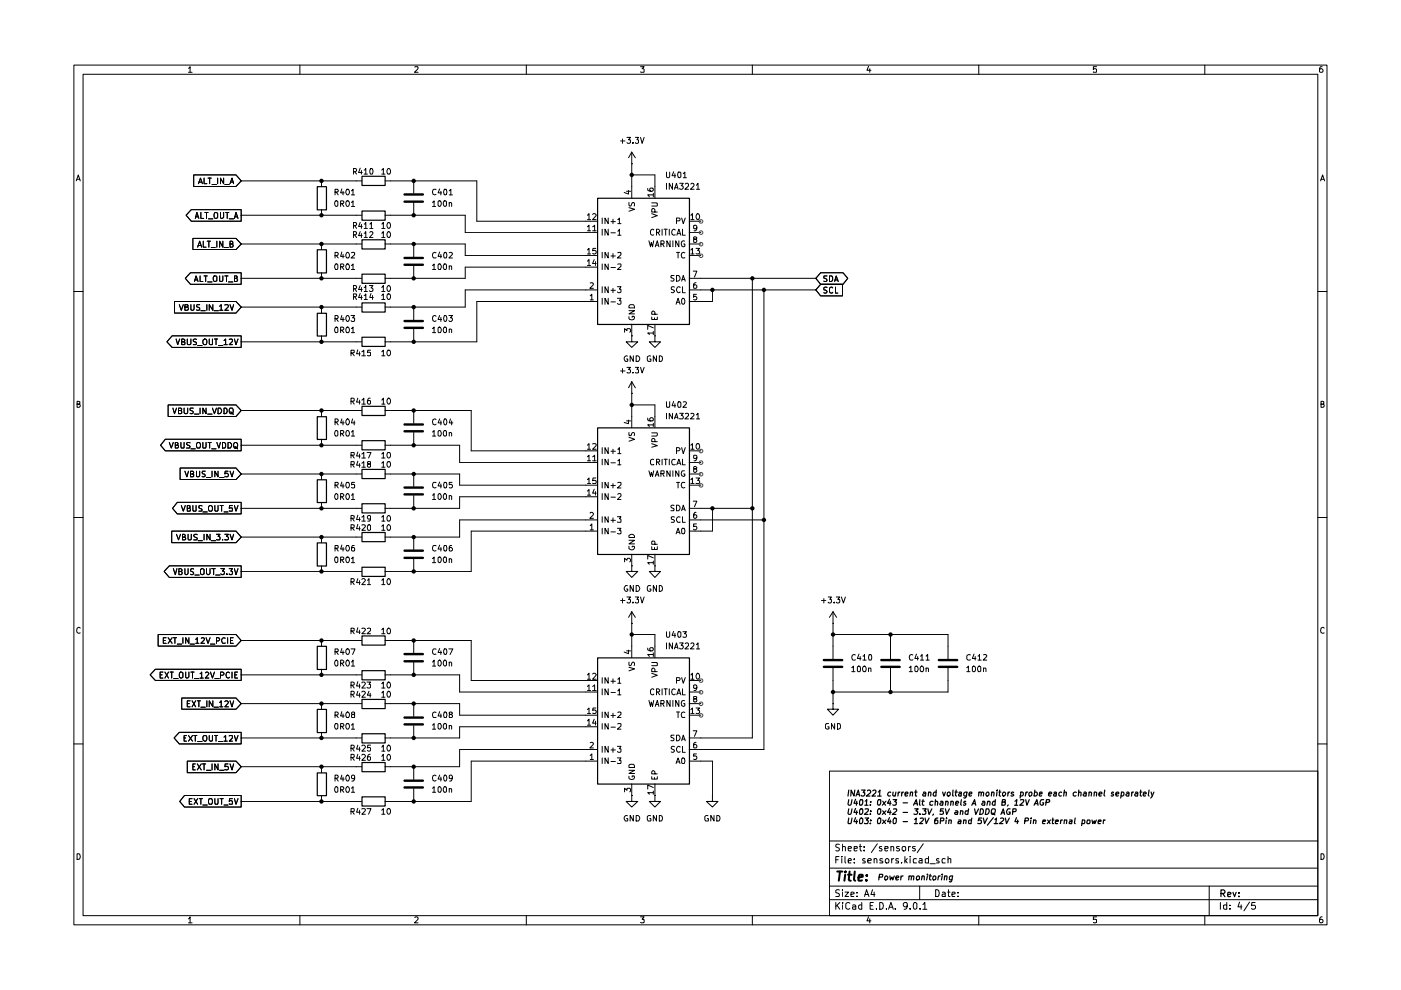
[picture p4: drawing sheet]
<svg xmlns="http://www.w3.org/2000/svg" width="297mm" height="210mm" viewBox="0 0 297 210" stroke-linecap="round" stroke-linejoin="round" font-family="sans-serif">
<g fill="none" stroke="#000" stroke-width=".21">
<path d="M15.7 13.8h265.6v182.3h-265.6zM17.6 15.7h261.8v178.4h-261.8zM40 14.5l.3-.4v1.2M40 15.3h.7M63.6 13.8v1.9M88 14.2l.6-.1v.4l-.7 .8h.7M111.6 13.8v1.9M135.8 14.1h.8l-.5 .5 .5 .1v.5h-.8M159.5 13.8v1.9M184.1 14.1l-.3 .8h.9M184.4 14.6v.7M207.5 13.8v1.9"/>
<path d="M232.5 14.1h-.7v.6l.2-.1 .5 .1-.1 .6-.6-.1M255.4 13.8v1.9M280.3 14.1l-.4 .1a.94 .94 0 0 0 0 1.1h.4l.2-.1v-.4l-.3-.2h-.2l-.3 .2M16.2 38.4l.4-1.3 .4 1.3M16.3 38h.6M41.1 37.1h8.9l1.1 1.3-1.1 1.1h-8.9zM42.1 38.9l.4-1.1 .4 1.1M42.2 38.6h.6M43.3 37.8v1.1h.6M44.1 37.8h.7M44.4 37.8v1.1M45 39.1h.9"/>
<path d="M46.1 37.8v1.1M47.4 37.8v1.1l-.7-1.1v1.1M47.7 39.1h.9M48.8 38.9l.4-1.1 .3 1.1M48.9 38.6h.5M51.1 38.4h25.6M68.2 38.4v1.1M74.9 36.4l.6-.1v-.5l-.6-.1v1.2M75.2 36.4l.4 .5M76.4 35.6l-.4 1h.8M76.6 36.2v.7M77.2 36.1l.4-.4v1.2"/>
<path d="M77.2 36.9h.7M78.5 35.8l.3-.1a.86 .86 0 0 1 .1 1.2l-.4-.1zM80.9 36.1l.4-.4v1.2M80.9 36.9h.7M81.6 38.4h19.5v8.5h25.6M82.2 35.8l.3-.1a.84 .84 0 0 1 .1 1.2l-.4-.1a.78 .78 0 0 1 0-1zM87.7 38.4v2.6M131.6 29.9h.9M132 29.5v.9M132.9 29.1h.8l-.4 .5h.3v.7l-.5 .1-.2-.2M133.9 34.7h.1M133.9 32.3v9.7"/>
<path d="M133.9 37.1h5v4.9M133.9 32.3l-.6 1.1M133.9 32.3l.8 1.1M134.2 30.2v.2M134.7 29.1h.7l-.4 .5 .4 .1v.5l-.2 .2h-.3l-.2-.2M135.8 29.1l.3 1.3 .5-1.3M137.3 40l.1 .4 .9 .2 .2-.3-.1-.4h-.5l-.1 .1v.3l.2 .3M141.3 36.5v.9a.35 .35 0 0 0 .3 .3 .35 .35 0 0 0 .4-.3v-.9M141.3 38.9v1.2M142.6 38.9v1.2l-.7-1.2v1.2M142.8 36.4l-.3 .9h.8M143.1 39.8h.6"/>
<path d="M143.1 36.8v.9M143.8 36.5h.4l.2 .2v.7a.35 .35 0 0 1-.5 .3 .35 .35 0 0 1-.2-.4zM144.1 38.9h.8l-.5 .5 .4 .1 .1 .4-.3 .2h-.3l-.2-.1M144.9 36.8l.3-.3v1.2M144.9 37.7h.6M145.3 39l.2-.1h.3l.2 .1v.5l-.8 .6h.8M146.5 39l.4-.1 .3 .4-.8 .8h.8M147.7 39.3l.3-.4v1.2M280 38.4l.4-1.3 .4 1.3M280.1 38h.6M40.4 57.8h10.7v2.5h-10.7l-1.1-1.3zM40.6 44.4h10.5v2.5h-10.5l-1.1-1.3z"/>
<path d="M40.9 50.5h9.1l1.1 1.2-1.1 1.2h-9.1zM41.2 59.7l.4-1.2 .4 1.2M41.3 59.4h.6M41.4 46.3l.3-1.3 .5 1.3M41.5 46h.6M41.9 52.4l.4-1.3 .5 1.3M42 52.1h.6M42.4 58.5v1.2h.6M42.6 45v1.3h.6M43.1 51.1v1.3h.6M43.3 58.5h.6M43.4 45h.7"/>
<path d="M43.6 58.5v1.2M43.8 45v1.3M43.9 51.1h.7M44 59.8h1M44.2 46.4h.9M44.3 51.1v1.3M44.8 52.5h.8M45.4 58.5h.4l.2 .2v.8l-.5 .2a.86 .86 0 0 1-.1-1.2zM45.6 45l.5 .2v.9l-.5 .2a.86 .86 0 0 1 0-1.3zM46 51.1v1.3M46.6 58.5v1.1l.1 .1h.3l.2-.3v-.9M46.7 45v1.1l.2 .2h.3l.2-.2v-1.1"/>
<path d="M47.2 51.1v1.3l-.6-1.3v1.3M47.5 52.5h.9M47.7 58.5h.6M47.8 45h.7M48 58.5v1.2M48.2 45v1.3M48.4 59.8h1M48.6 46.4h.9M48.8 51.7l.6-.1v-.3l-.2-.2h-.4v1.3l.6-.1v-.3l-.2-.3M49.7 59h.5v-.5h-.5v1.2h.4l.3-.4-.4-.3M49.7 46.3l.3-1.3 .5 1.3M49.8 46h.6"/>
<path d="M51.1 51.7h25.6M51.1 59h25.6M51.1 45.6h25.6M68.2 44.4v1.2M68.2 51.7v1.2M68.2 57.8v1.2M71 40.7h.6v-.6h-.6v1.2M71 54.2l.6-.1v-.5l-.6-.1v1.2M71.1 42.6h.4l.1 .2v.7l-.1 .2a.6 .6 0 0 1-.6-.4 .6 .6 0 0 1 .2-.7zM71.1 56h.4l.1 .2-.1 .9h-.4a1.05 1.05 0 0 1 0-1.1zM71.3 40.7l.4 .6M71.3 54.2l.4 .5"/>
<path d="M72.2 43.2l.6-.1 .1-.3-.2-.2h-.5v1.2M72.2 56.6h.5l.2-.2-.1-.4h-.6v1.1M72.5 40l-.3 .9h.8M72.5 53.4l-.3 1h.8M72.5 43.2l.4 .6M72.5 56.6l.4 .5M72.7 40.6v.7M72.7 53.9v.8M73.5 42.6a.61 .61 0 0 1 .7 .5 .61 .61 0 0 1-.5 .7 .75 .75 0 0 1-.2-1.2zM73.5 56h.4a1.05 1.05 0 0 1 0 1.1h-.4a1.05 1.05 0 0 1 0-1.1zM73.5 40.1h.4a.72 .72 0 0 1-.2 1.2 .77 .77 0 0 1-.2-1.2zM73.5 53.6a.61 .61 0 0 1 .6 .4 .61 .61 0 0 1-.2 .7h-.4l-.1-.2-.1-.5z"/>
<path d="M74.5 42.9l.3-.3v1.2M74.5 56.3l.3-.3v1.1M74.5 40.5l.3-.4v1.2M74.5 53.6h.7v.4l-.8 .7h.8M74.5 57.1h.7M74.5 43.8h.7M74.5 41.3h.7M74.9 47.8h.6v-.6h-.6v1.2M74.9 49.8l.6-.1v-.5l-.6-.1v1.3M75.2 47.8l.4 .6M75.2 49.8l.4 .6M76.4 47.2l-.4 .8h.8"/>
<path d="M76.4 49.1l-.4 .9h.8M76.6 47.6v.8M76.6 49.5v.9M77.2 47.5h.2l.2-.3v1.2M77.2 49.4h.2l.2-.3v1.3M77.2 48.4h.7M77.2 50.4h.7M78.4 47.5l.3-.3v1.2M78.4 49.3l.4-.2 .3 .3-.8 1h.8M78.4 48.4h.7M80.9 47.5l.4-.3v1.2M80.9 49.4l.4-.3v1.3"/>
<path d="M80.9 48.4h.7M80.9 50.4h.7M81.6 45.6h17v3.7h28.1M81.6 51.7h17v2.5h28.1M82.2 47.2a.61 .61 0 0 1 .7 .5 .61 .61 0 0 1-.4 .7 .71 .71 0 0 1-.3-1.2zM82.2 49.2a.61 .61 0 0 1 .7 .5 .61 .61 0 0 1-.4 .7 .71 .71 0 0 1-.3-1.2zM87.7 42.9v2.7M87.7 51.7v2.7M87.7 56.4v2.6M91.7 56.3l.3-.3v1.1M91.7 42.9l.3-.3v1.2M91.7 57.1h.7"/>
<path d="M91.7 43.8h.7M92.5 53.6l-.3-.1a.67 .67 0 0 0-.5 .5 .67 .67 0 0 0 .2 .7l.6-.1M92.5 40.2l-.6-.1a.61 .61 0 0 0-.2 .8 .61 .61 0 0 0 .8 .3M92.9 42.8l.1-.2a.6 .6 0 0 1 .7 .5 .6 .6 0 0 1-.5 .7l-.3-.3zM93 56h.4a1.05 1.05 0 0 1 0 1.1h-.4l-.1-.2zM93.2 53.4l-.3 1h.7M93.2 40l-.3 .9h.7M93.5 40.6v.7M93.5 53.9v.8M94.1 56h.4l.2 .2-.1 .9h-.5a1.05 1.05 0 0 1 0-1.1zM94.1 42.6h.4l.2 .2v.7l-.2 .2a.6 .6 0 0 1-.6-.4 .6 .6 0 0 1 .2-.7zM94.1 53.6l.4-.1a.91 .91 0 0 1 .1 1.2l-.5-.1z"/>
<path d="M94.1 40.2l.5-.1a.86 .86 0 0 1-.1 1.2l-.4-.1zM95.2 56.5l.5-.1 .1 .7M95.2 43.1l.2-.2 .4 .2v.7M95.2 53.6l.5-.1 .2 .3-.7 .9h.7M95.2 40.5l.4-.4v1.2M95.2 42.9v.9M95.2 56.4v.7M95.2 41.3h.7M124.5 45.6l.4-.3v1.3M124.5 48.1l.4-.3v1.1M124.5 53l.4-.3v1.1M124.5 55.4l.4-.4v1.3"/>
<path d="M124.5 46.6h.7M124.5 48.9h.7M124.5 53.8h.7M124.5 56.3h.7M125.6 45.5l.2-.2h.4l.2 .3-.8 1h.8M125.6 48.1l.5-.3v1.1M125.6 48.9h.8M126 55l-.4 .9h.8M126.2 55.5v.8M126.3 52.7h-.6l-.1 .5h.7v.6h-.7M126.7 56.6h-28.1v2.4h-17M127.7 46.2v1.2"/>
<path d="M127.7 48.6v1.3M127.7 53.5v1.2M127.7 56v1.1M128.9 46.2v1.2l-.6-1.2v1.2M128.9 48.6v1.3l-.6-1.3v1.3M128.9 53.5v1.2l-.6-1.2v1.2M128.9 56v1.1l-.6-1.1v1.1M129.5 47h1M129.5 49.4h1M129.5 54.3h1M129.5 56.7h1M130 46.5v.9"/>
<path d="M130 53.8v.9M131 46.6l.3-.4v1.2M131 49l.3-.4v1.3M131 53.6h.7v.4l-.8 .7h.8M131 56h.6l.1 .5-.8 .6h.8M131 47.4h.7M131 49.9h.7M132.8 40.6h.9M133.3 40.4v.7l-1-.3M133.3 44l1.2 .4-1.2 .4M133.3 42.9v.6l.2 .2 .4-.2 .1-.5h.5v.7M137.6 51.1l.3 1.2 .2-.9 .2 .9 .3-1.2"/>
<path d="M138.2 45.3l1.2 .4-1.2 .4M138.2 43l1.2 .1-.1 .6h-1.1M138.5 41.3h-1.2l.4 .4M138.5 41v.7M138.6 48.8v-.1a.42 .42 0 0 0-.7 .2l.1 .8 .3 .2 .3-.1M138.9 45v-.6l-.3-.2-.3 .1-.1 .7h1.2M138.9 52.3l.5-1.2 .3 1.2M139 52h.6M139.2 49.3l.6-.1 .1-.3-.3-.3h-.4v1.3M139.4 49.3l.5 .6M140.1 51.7h.5l.2-.1v-.4l-.2-.1h-.5v1.2M140.4 48.6v1.3"/>
<path d="M140.5 51.7l.3 .6M140.8 48.6h.7M141.1 48.6v1.3M141.9 48.6v1.3M142.1 51.1v1.2l-.7-1.2v1.2M142.7 51.1v1.2M142.9 58.4h-.6l-.1 .2 .1 .3 .5 .2v.4h-.6M143 40.1l.4-1.2 .4 1.2M143.2 48.8l-.1-.1a.61 .61 0 0 0-.7 .3 .61 .61 0 0 0 .1 .7l.3 .2 .4-.1M143.4 46.8h.6l.2-.4-.2-.2h-.6v1.2M143.4 58.4h.5a.66 .66 0 0 1 .2 .8 .66 .66 0 0 1-.7 .4zM143.4 53.5h.7"/>
<path d="M143.5 49.9l.4-1.3 .5 1.3M143.6 49.5h.6M143.8 53.5v1.2M143.9 51.1v1.2l-.6-1.2v1.2M144.5 46.2l.4 1.2 .4-1.2M144.5 59.6l.4-1.2 .4 1.2M144.6 59.3h.6M144.7 48.6v1.3h.6M145.1 51.1h-.1a.64 .64 0 0 0-.6 .6 .64 .64 0 0 0 .5 .6l.3-.1v-.5h-.3M145.2 53.6l-.3-.1a.67 .67 0 0 0-.5 .5 .67 .67 0 0 0 .3 .7l.5-.1M146.1 46.9h2.5M146.1 49.3h2.5"/>
<path d="M146.1 54.2h2.5M146.1 51.7h2.5M146.1 59h26.9M146.5 45.6l.3-.3v1.3M146.5 53l.3-.3v1.1M146.5 46.6h.7M146.5 53.8h.7M147 57.5h.7l-.5 1.3M147.2 50.7l-.1-.1v-.3h.6v.3l-.6 .2 .1 .6h.4l.1-.3-.2-.4M147.6 52.7h.7l-.4 .4 .4 .2v.5h-.7M147.6 59.9l-.5 .3v.8l.5 .1 .1-.1v-.4l-.2-.2h-.3l-.1 .2M147.7 40.1h.6"/>
<path d="M147.7 45.4a.61 .61 0 0 1 .7 .5 .61 .61 0 0 1-.4 .7 .71 .71 0 0 1-.3-1.2zM147.7 48.3l-.2 .2-.4-.1v-.6h.4l.2 .2-.1 .9h-.4M159.5 59v97.5h-13.4M174 57.8h4.7l1 1.2-1 1.3h-4.7l-1-1.3zM175.3 58.5l-.6 .1v.3l.6 .5-.2 .3-.4-.1M175.9 58.5h.5l.1 .3v.6l-.3 .3h-.3zM177 59.7l.3-1.2 .4 1.2M177 59.4h.6M15.7 61.8h1.9M36.5 71.2h14.6v2.5h-14.6l-1.1-1.2zM37 63.9h13l1.1 1.2-1.1 1.3h-13zM37.3 71.9l.4 1.2 .4-1.2"/>
<path d="M38 64.6l.4 1.2 .5-1.2M38.5 72.5h.4l.3-.3-.1-.2-.6-.1v1.2h.6l.1-.5-.3-.1M39.2 65.1h.6v-.5h-.6v1.2h.5l.3-.4-.4-.3M39.7 71.9v1l.2 .2h.4l.2-.2v-1M40.5 64.6l.1 1.1a.36 .36 0 0 0 .5-.2v-.9M41.7 72h-.7l.1 .4a.47 .47 0 0 1 .4 .2 .47 .47 0 0 1 .1 .5h-.6M41.9 73.2h.9M42.3 64.6h-.5l-.1 .2 .1 .3 .5 .2v.4h-.6M42.6 65.9h.9M43.1 72.1l.5-.2a.86 .86 0 0 1 .1 1.2h-.4a.82 .82 0 0 1-.2-1zM43.9 64.6v1.2M44.4 71.9v1l.1 .2 .5-.1v-1.1"/>
<path d="M45.1 64.6v1.2l-.7-1.2v1.2M45.4 65.9h.9M45.5 71.9h.6M45.8 71.9v1.2M46.3 73.2h.9M46.6 64.9l.3-.3v1.2M46.6 65.8h.6M47.5 72.2l.3-.3v1.2M47.5 73.1h.7M47.7 64.7l.6-.1 .1 .2-.1 .3-.6 .7h.7M48.6 72h.7v.4l-.7 .7h.7M48.8 64.6l.4 1.2 .3-1.2"/>
<path d="M49.7 71.9l.3 1.2 .5-1.2M51.1 72.5h25.6M51.1 65.1h25.6M68.2 65.1v1.3M68.2 71.2v1.3M71 67.6l.6-.1v-.5l-.6-.1v1.3M71.1 69.4l.3-.1 .2 .3v.8l-.1 .1h-.4l-.1-.4zM71.3 67.6l.4 .6M72.2 70h.4l.3-.2-.1-.4-.6-.1v1.2M72.5 66.9l-.3 .8h.8M72.5 70l.4 .5M72.7 67.3v.9"/>
<path d="M73.5 69.4a.61 .61 0 0 1 .6 .4 .61 .61 0 0 1-.2 .7h-.4l-.1-.1-.1-.6zM73.5 67a.61 .61 0 0 1 .7 .4 .61 .61 0 0 1-.5 .8 .71 .71 0 0 1-.2-1.2zM74.4 74.8h.7v-.5h-.7v1.1M74.4 66.9h.8l-.4 .5 .4 .1v.5l-.2 .2h-.4l-.2-.2M74.5 69.7l.3-.4v1.2M74.5 70.5h.7M74.7 74.8l.4 .6M74.9 61.2l.6-.1v-.5l-.6-.1v1.3M74.9 62.9l.6-.1v-.5h-.6v1.2M75.2 61.2l.4 .6M75.2 62.9l.4 .6M75.9 74.2l-.3 .8h.8"/>
<path d="M76.2 74.6v.8M76.4 60.5l-.4 .9h.8M76.4 62.2l-.4 .9h.8M76.6 61v.8M76.6 62.7v.8M76.7 74.6l.4-.3v1.1M76.7 75.4h.8M77.2 61l.4-.5v1.3M77.2 62.7l.4-.4v1.2M77.2 61.8h.7M77.2 63.5h.7M78.3 60.5h.8l-.4 .5 .3 .1v.6l-.5 .1-.2-.2"/>
<path d="M78.6 74.3h-.6l-.1 .5h.7v.6h-.7M78.7 62.2l-.3 .9h.8M79 62.7v.8M80.9 74.6l.4-.3v1.1M80.9 61l.4-.5v1.3M80.9 62.7l.4-.4v1.2M80.9 61.8h.7M80.9 75.4h.7M80.9 63.5h.7M82.2 74.3h.4a.66 .66 0 0 1-.2 1.1 .84 .84 0 0 1-.2-1.1zM82.2 60.6a.61 .61 0 0 1 .7 .5 .61 .61 0 0 1-.4 .7 .71 .71 0 0 1-.3-1.2zM82.2 62.3l.4 .1a.66 .66 0 0 1-.2 1.1 .84 .84 0 0 1-.2-1.2z"/>
<path d="M87.7 65.1v2.7M87.7 69.8v2.7M91.7 69.7l.3-.4v1.2M91.7 70.5h.7M92.5 67.1l-.3-.2a.65 .65 0 0 0-.5 .6 .65 .65 0 0 0 .5 .7l.3-.2M93 69.4a.6 .6 0 0 1 .6 .5 .6 .6 0 0 1-.2 .6h-.4l-.1-.1zM93.2 66.9l-.3 .8h.7M93.5 67.3v.9M94.1 69.4l.3-.1 .3 .3v.8l-.2 .1h-.4l-.1-.4zM94.3 66.9a.68 .68 0 0 1 .5 .6 .68 .68 0 0 1-.5 .7l-.2-.6v-.5zM95.2 66.9h.7l-.4 .5 .3 .1 .1 .4-.2 .3h-.4l-.1-.2M95.2 69.8h.4l.2 .1v.6"/>
<path d="M95.2 69.8v.7M125.1 60l.5-.1 .2 .4-.7 .8h.7M125.1 62.7l.4-.3v1.2M125.1 63.6h.7M126.7 61.5h-28.1v3.6h-17M126.7 63.9h-25.6v8.6h-19.5M127.7 60.8v1.3M127.7 63.2v1.3M128.9 60.8v1.3l-.6-1.3v1.3M128.9 63.2v1.3l-.6-1.3v1.3M129.5 61.6h1M129.5 64h1"/>
<path d="M130 61.1v1M130.9 60.8h.8l-.4 .5 .4 .1v.5l-.2 .2-.6-.2M130.9 63.2h.8l-.4 .6h.4v.5l-.2 .2-.6-.2M131.6 78.7h.9M132 78.1v1M132.4 70.4v-.7l.5 .4 .1-.4h.5l.2 .2v.4l-.2 .1M132.9 77.9h.8l-.4 .4 .3 .1v.6h-.7M133 75.5a.59 .59 0 0 0-.7 .4 .59 .59 0 0 0 .3 .7l.5-.1v-.4h-.3M133.3 67.1v.5a.61 .61 0 0 0 .8 .2 .61 .61 0 0 0 .4-.7h-.5v.2M133.3 65.9h1.2l-1.2 .6h1.2M133.3 64.9l.3-.3h.7l.2 .7h-1.2zM133.9 71.2v1.3h1.3l-1.3 1.2-1.1-1.2h1.1"/>
<path d="M133.9 71.2h.1M133.9 68.7v2.5M134.2 79v.1M134.3 75.4v1.2l-.7-1.2v1.2M134.7 77.9h.7l-.4 .4 .4 .2v.5h-.7M134.9 75.4a.66 .66 0 0 1 .7 .4 .66 .66 0 0 1-.2 .8h-.5zM135.8 77.9l.3 1.2 .5-1.2M137.9 75.5a.46 .46 0 0 0-.7 .2v.7l.2 .2 .6-.1v-.4h-.2M138.2 67.2v.5h1.2v-.5M138.5 70.6h-1.2l.4 .4M138.5 69.5l-1.2-.5v.8M138.5 70.3v.7"/>
<path d="M138.8 67.4v.3M138.9 71.2v1.3h1.1l-1.1 1.2-1.2-1.2h1.2M138.9 71.2h.1M138.9 66.6v-.4l-.3-.2h-.3l-.1 .6h1.2M138.9 68.7v2.5M139.2 75.4v1.2l-.7-1.2v1.2M139.8 75.4a.66 .66 0 0 1 .6 .5 .66 .66 0 0 1-.2 .7h-.4zM143 60.9l-.5-.1-.2 .2v.3l.7 .4-.3 .4-.4-.1M143.3 64.5l.5-1.3 .4 1.3M143.4 64.1h.6M144.2 61l-.3-.2a.61 .61 0 0 0-.5 .7 .61 .61 0 0 0 .8 .5v-.1M144.7 60.8v1.3h.6"/>
<path d="M144.8 63.2a.68 .68 0 0 1 .4 .7 .68 .68 0 0 1-.4 .6l-.3-.2v-.8zM146.1 61.5h26.9M147.7 62.4h-.6v.6l.4-.2 .2 .3v.4h-.6M151 61.5v2.4h-4.9M162 61.5v97.4h-15.9M174 60.3h4.6v2.4h-4.6l-1-1.2zM175.3 61l-.4-.1-.2 .1v.4l.6 .4-.2 .3h-.4M176.5 61l-.3-.1-.3 .3v.8l.3 .1 .3-.1M177.1 60.9v1.2h.5M279.4 61.8h1.9M16.3 85.7l.6-.1v-.4l-.6-.1v1.3h.5l.2-.5-.3-.2M35.1 93.1h16v2.5h-16l-1.1-1.2z"/>
<path d="M35.6 85.9h14.4l1.1 1.1-1.1 1.3h-14.4zM35.9 93.8l.4 1.2 .4-1.2M36.7 86.5l.3 1.2 .4-1.2M37.2 94.4l.5-.1v-.4l-.5-.1v1.2h.5l.1-.4-.3-.2M37.8 87h.6l.1-.3-.1-.2h-.6v1.2l.7-.1v-.4l-.2-.2M38.2 99.2h11.8l1.1 1.3-1.1 1.2h-11.8zM38.4 93.8v1.2l.6-.1v-1.1M39 86.5v1l.3 .2 .4-.1 .1-.1v-1M39.2 99.9l.4 1.2 .4-1.2M40.3 93.9h-.7l-.1 .2 .3 .3h.2l.3 .3-.2 .3h-.6M40.5 95.2h.9M41 86.5l-.7 .1v.4l.7 .4-.3 .3-.4-.1"/>
<path d="M41.2 87.8h1M41.7 99.9v1.1l.1 .1 .4-.1 .1-.2v-.9M41.9 93.8a.46 .46 0 0 1 .6 .4l-.2 .8h-.5l-.1-.2a.82 .82 0 0 1 .2-1zM42.4 86.5v1.2M43 93.8l.1 1.2h.5l.1-1.2M43.5 99.9h-.6a.47 .47 0 0 0 .1 .5 .47 .47 0 0 0 .4 .2v.4h-.6M43.7 86.5v1.2l-.7-1.2v1.2M44 87.8h1M44.1 93.8h.7M44.4 93.8v1.2M44.9 95.2h.9M45 99.9v1.2"/>
<path d="M45 86.5l.5 1.2 .4-1.2M46 93.8l.4 1.2 .3-1.2M46.2 86.5h.5a.66 .66 0 0 1 .3 .8 .66 .66 0 0 1-.8 .4zM46.2 99.9v1.2l-.6-1.2v1.2M47.2 93.8h.3l.3 .3v.6l-.1 .3h-.5zM47.5 86.5h.4a.66 .66 0 0 1 .3 .8 .66 .66 0 0 1-.7 .4zM48.3 93.8a.66 .66 0 0 1 .8 .4 .66 .66 0 0 1-.2 .8h-.6zM48.3 99.9h-.5l-.1 .6 .5-.2 .2 .3-.1 .4h-.6M48.8 86.5h.5a.86 .86 0 0 1-.1 1.2 .46 .46 0 0 1-.6-.4zM48.8 99.9l.4 1.2 .3-1.2M48.9 87.4l.6 .4M49.6 94l.3-.2 .4 .2 .1 .6-.2 .4h-.5l-.2-.4z"/>
<path d="M49.8 94.7h.2l.4 .5M51.1 94.4h25.6M51.1 87h25.6M68.2 87v1.3M68.2 93.1v1.3M71 89.5l.6-.1v-.5l-.6-.1v1.3M71.1 91.4l.3-.1 .2 .2v.8l-.1 .2h-.4l-.1-.5zM71.3 89.5l.4 .6M72.2 91.9h.4l.3-.2-.1-.3-.6-.1v1.2M72.5 88.8l-.3 .9h.8M72.5 91.9l.4 .6M72.7 89.2v.9"/>
<path d="M73.5 91.4a.61 .61 0 0 1 .6 .3 .61 .61 0 0 1-.2 .8h-.4l-.1-.2-.1-.5zM73.5 88.9a.61 .61 0 0 1 .7 .5 .61 .61 0 0 1-.5 .7 .71 .71 0 0 1-.2-1.2zM74.4 96.5h.6l.1-.5-.7-.1v1.2M74.4 85.1l.7-.1v-.4l-.7-.2v1.3M74.4 98.5h.6l.1-.5-.7-.1v1.2M74.5 91.6l.3-.3v1.2M74.5 92.5h.7M74.7 96.5l.4 .6M74.7 85.1l.4 .6M74.7 98.5l.4 .6M74.8 88.8l-.3 .9h.8M75.1 89.2v.9"/>
<path d="M75.9 95.8l-.3 .9h.8M75.9 84.4l-.3 .9h.8M75.9 97.8l-.3 .8h.8M76.2 84.8v.9M76.2 96.3v.8M76.2 98.3v.8M76.7 96.3l.4-.4v1.2M76.7 84.8l.4-.4v1.3M76.7 98.2l.4-.3v1.2M76.7 97.1h.8M76.7 85.7h.8M76.7 99.1h.8"/>
<path d="M77.8 95.9h.9l-.6 1.2M78.1 98.4l-.2-.3 .1-.2h.5l.1 .4-.5 .1a.35 .35 0 0 0-.2 .3 .35 .35 0 0 0 .2 .4l.5-.1v-.5l-.2-.1M78.5 84.4a.72 .72 0 0 0-.6 .5 .72 .72 0 0 0 .2 .8l.5-.2v-.5l-.5-.1-.2 .3M80.9 96.3l.4-.4v1.2M80.9 84.8l.4-.4v1.3M80.9 98.2l.4-.3v1.2M80.9 97.1h.7M80.9 85.7h.7M80.9 99.1h.7M81.6 94.4h15.9v3.6h29.2M81.6 87h18.3v8.6h26.8M82.2 95.9l.4 .1a.66 .66 0 0 1-.2 1.1 .84 .84 0 0 1-.2-1.2z"/>
<path d="M82.2 84.5a.61 .61 0 0 1 .7 .5 .61 .61 0 0 1-.4 .7 .71 .71 0 0 1-.3-1.2zM82.2 97.9l.4 .1a.66 .66 0 0 1-.2 1.1 .84 .84 0 0 1-.2-1.2zM87.7 87v2.7M87.7 91.7v2.7M91.7 91.6l.3-.3v1.2M91.7 92.5h.7M92.5 89l-.3-.2a.65 .65 0 0 0-.5 .7 .65 .65 0 0 0 .5 .6l.3-.2M93 91.4a.6 .6 0 0 1 .6 .4 .6 .6 0 0 1-.2 .7h-.4l-.1-.2zM93.2 88.8l-.3 .9h.7M93.5 89.2v.9M94.1 91.4l.3-.1 .3 .2v.8l-.2 .2h-.4l-.1-.5zM94.3 88.8a.68 .68 0 0 1 .5 .7 .68 .68 0 0 1-.5 .6l-.2-.5v-.6z"/>
<path d="M95.2 91.8l.4-.1 .2 .2v.6M95.2 91.7v.8M95.5 88.8l-.3 .9h.8M95.8 89.2v.9M124.5 94.4l.4-.3v1.1M124.5 96.9l.4-.4v1.2M124.5 95.2h.7M124.5 97.7h.7M125.6 94.1h.6l.2 .1-.1 .4-.7 .6h.8M125.6 96.9l.5-.4v1.2M125.6 97.7h.8M127.7 94.9v1.3"/>
<path d="M127.7 97.4v1.2M128.9 94.9v1.3l-.6-1.3v1.3M128.9 97.4v1.2l-.6-1.2v1.2M129.5 95.7h1M129.5 98.1h1M130 95.2v1M131 95.2h.1l.2-.3v1.3M131 97.7l.3-.3v1.2M131 96.2h.7M131 98.6h.7M132.8 89.2h.9M133.3 89.1v.7l-1-.2"/>
<path d="M133.3 92.7l1.2 .4-1.2 .5M133.3 91.7v.6h.6l.1-.5 .3-.1 .2 .2v.5M133.9 83.4h.1M133.9 80.9v9.8M133.9 85.9h5v4.8M133.9 80.9l-.6 1.3M133.9 80.9l.8 1.3M137.3 88.6v.5l.3 .1h.8v-.6h-.6v.5l.2 .1M137.6 99.8l.3 1.2 .2-.8 .2 .8 .3-1.2M138.2 94.1l1.2 .4-1.2 .3M138.2 91.8l1.2 .1v.4l-.2 .2h-1M138.5 90.1h-1.2l.4 .3"/>
<path d="M138.5 89.7v.7M138.6 97.5a.45 .45 0 0 0-.7 .1v.7l.2 .3 .5-.1M138.9 93.6l-.1-.6h-.5l-.1 .6h1.2M139.2 98h.5l.2-.2-.1-.3-.6-.1v1.2M139.4 98l.5 .6M140.4 97.4v1.2M140.8 97.4h.7M141.1 97.4v1.2M141.3 85.2l.1 1.2h.5l.1-.2v-1M141.3 87.6v1.2M141.9 97.4v1.2M142.1 99.8v1.2l-.7-1.2v1.2"/>
<path d="M142.6 87.6v1.2l-.7-1.2v1.2M142.7 99.8v1.2M142.8 85.1l-.3 .9h.8M143 88.8l.4-1.2 .4 1.2M143.1 88.5h.6M143.1 85.6v.8M143.2 97.5l-.3-.1a.67 .67 0 0 0-.5 .5 .67 .67 0 0 0 .3 .7l.5-.1M143.4 95.6h.5l.3-.4-.3-.3h-.5v1.3M143.5 98.6l.4-1.2 .5 1.2M143.6 98.2h.6M143.8 85.3l.3-.1 .3 .2v.8l-.2 .2-.4-.1zM143.9 99.8v1.2l-.6-1.2v1.2"/>
<path d="M144.1 87.6h.8l-.5 .5 .5 .2v.3l-.2 .2-.6-.1M144.5 94.9l.4 1.3 .4-1.3M144.7 97.4v1.2h.6M144.9 85.3l.4-.1 .2 .3-.7 .9h.7M145.1 99.8h-.4a.61 .61 0 0 0-.3 .8 .61 .61 0 0 0 .8 .3v-.4h-.3M145.3 87.7h.7v.4l-.8 .7h.8M146.1 95.6h2.5M146.1 98h2.5M146.5 94.4l.3-.3v1.1M146.5 87.7l.4-.1 .3 .4-.8 .8h.8M146.5 95.2h.7M147.2 99.4l-.1-.1v-.2l.4-.2 .2 .3-.6 .4v.4l.1 .2h.3l.2-.3v-.2l-.2-.3"/>
<path d="M147.7 88l.3-.4v1.2M147.7 88.8h.6M147.7 94.1h.5a.66 .66 0 0 1-.3 1.1 .84 .84 0 0 1-.2-1.1zM147.7 97l-.1 .2-.5-.1v-.5l.5-.1a.88 .88 0 0 1-.2 1.2h-.2M280.1 85.7l.6-.1v-.4l-.6-.1v1.3l.6-.1 .1-.4-.3-.2M15.7 109.7h1.9M35.9 120h15.2v2.4h-15.2l-1.1-1.2zM36.4 112.6h13.6l1.1 1.3-1.1 1.2h-13.6zM37.4 113.3l.4 1.2 .5-1.2M37.6 106.5h13.5v2.5h-13.5l-1-1.2zM38.4 107.2l.5 1.2 .4-1.2M38.7 113.9l.5-.1v-.4l-.5-.1v1.2h.5l.2-.4-.4-.2"/>
<path d="M39.7 107.8l.6-.1v-.4l-.6-.1v1.2h.6l.1-.4-.3-.2M39.9 113.3l.1 1.2h.5l.1-1.2M40.4 100.5h.4l.3-.3-.2-.3h-.5v1.2l.7-.1v-.4l-.3-.1M40.9 107.2l.1 1.2 .6-.1v-1.1M41.8 113.4h-.7v.2l.6 .4 .1 .3-.1 .2h-.6M42 114.6h.9M42.8 107.3h-.6v.4l.6 .3-.1 .4h-.5M43 108.5h.9M43.3 113.3v1.2M43.8 101.3h.9M44.3 107.4l.2-.2 .4 .1a.87 .87 0 0 1 0 1.1h-.5l-.2-.4zM44.5 113.3v1.2l-.6-1.2v1.2"/>
<path d="M44.8 114.6h.9M45.6 107.2v1.2h.5l.1-1.2M45.9 113.3h.8l-.5 .4 .5 .3-.1 .5-.7-.1M46.6 101.3h.9M46.7 107.2h.6M47 107.2v1.2M47.2 114.4v.1M47.5 108.5h.8M47.7 113.3h.7l-.4 .4 .4 .3v.3l-.1 .2-.6-.1M48.8 113.3l.4 1.2 .3-1.2M49.3 107.2h-.6l-.1 .6 .6-.1 .1 .6h-.7M49.7 107.2l.3 1.2 .5-1.2"/>
<path d="M51.1 107.8h25.6M51.1 113.9h25.6M51.1 100.5h25.6M68.2 100.5v1.2M68.2 106.5v1.3M68.2 113.9v1.2M68.2 120v1.2M71 116.2h.6v-.5h-.6v1.1M71 102.9l.6-.1v-.5h-.6v1.2M71.1 118.1h.4l.1 .2v.7l-.1 .2a.6 .6 0 0 1-.6-.4 .6 .6 0 0 1 .2-.7zM71.1 104.7l.3-.1 .2 .3v.8l-.2 .2a.71 .71 0 0 1-.3-1.2zM71.3 116.2l.4 .6"/>
<path d="M71.3 102.9l.4 .6M72.2 118.7l.6-.1 .1-.3-.2-.2h-.5v1.2M72.2 105.3h.4l.3-.4-.3-.3h-.4v1.3M72.5 115.6l-.3 .8h.8M72.5 102.2l-.3 .8h.8M72.5 118.7l.4 .6M72.5 105.3l.4 .6M72.7 102.6v.9M72.7 116.1v.7M73.5 118.1a.61 .61 0 0 1 .7 .5 .61 .61 0 0 1-.5 .7 .75 .75 0 0 1-.2-1.2zM73.5 104.7a.61 .61 0 0 1 .7 .5 .61 .61 0 0 1-.5 .7 .71 .71 0 0 1-.2-1.2zM73.5 115.7h.4a.72 .72 0 0 1-.2 1.1 .77 .77 0 0 1-.2-1.1z"/>
<path d="M73.5 102.3a.61 .61 0 0 1 .7 .5 .61 .61 0 0 1-.5 .7 .75 .75 0 0 1-.2-1.2zM74.4 109.9h.6l.1-.5-.7-.1v1.2M74.4 111.9l.6-.1 .1-.5h-.7v1.1M74.5 118.4l.3-.3v1.2M74.5 105l.3-.4v1.3M74.5 119.3h.7M74.5 105.9h.7M74.7 109.9l.4 .6M74.7 111.9l.4 .5M75.1 115.7h-.4l-.2 .9 .3 .2h.4v-.6l-.2-.1h-.2l-.3 .2M75.2 102.3h-.6l-.1 .5h.7v.6h-.7M75.9 109.2l-.3 1h.8"/>
<path d="M75.9 111.2l-.3 .9h.8M76.2 109.7v.8M76.2 111.7v.7M76.7 109.6l.4-.3v1.2M76.7 111.3h.5l.3 .2-.8 .9h.8M76.7 110.5h.8M78 111.3h.3l.3 .2v.8l-.2 .1h-.4zM78.6 109.8l-.2 .3-.4-.1v-.6h.6v.8l-.2 .3h-.4M80.9 109.6l.4-.3v1.2M80.9 111.6l.4-.3v1.1M80.9 110.5h.7M80.9 112.4h.7"/>
<path d="M81.6 100.5h15.9v2.4h29.2M82.2 109.4l.3-.1a.84 .84 0 0 1 .1 1.2l-.4-.1a.78 .78 0 0 1 0-1zM82.2 111.3h.3a.84 .84 0 0 1 .1 1.1h-.4a.78 .78 0 0 1 0-1.1zM87.7 100.5v2.6M87.7 105.1v2.7M87.7 113.9v2.6M87.7 118.4v2.8M91.7 118.4l.3-.3v1.2M91.7 105l.3-.4v1.3M91.7 119.3h.7M91.7 105.9h.7M92.5 115.7h-.6a.61 .61 0 0 0-.2 .7 .61 .61 0 0 0 .8 .4"/>
<path d="M92.5 102.4l-.6-.1a.67 .67 0 0 0-.2 .7 .67 .67 0 0 0 .5 .5l.3-.1M92.9 118.3l.1-.2a.6 .6 0 0 1 .7 .5 .6 .6 0 0 1-.5 .7l-.3-.3zM93.1 104.6a.68 .68 0 0 1 .5 .7 .68 .68 0 0 1-.5 .6l-.2-.2v-.8zM93.2 115.6l-.3 .8h.7M93.2 102.2l-.3 .8h.7M93.5 102.6v.9M93.5 116.1v.7M94.1 118.1h.4l.2 .2v.7l-.2 .2a.6 .6 0 0 1-.6-.4 .6 .6 0 0 1 .2-.7zM94.1 104.7l.3-.1 .3 .3v.8l-.3 .2a.71 .71 0 0 1-.3-1.2zM94.1 115.7h.5a.86 .86 0 0 1-.1 1.1h-.4zM94.1 102.4l.5-.1a.91 .91 0 0 1-.1 1.2l-.4-.1zM95.2 118.6l.2-.2 .4 .2v.7"/>
<path d="M95.2 105.2l.4-.1 .2 .1v.7M95.2 105.1v.8M95.2 118.4v.9M95.8 115.7h-.4l-.2 .2v.9h.6l.1-.5-.2-.2h-.3l-.2 .2M95.8 102.3h-.6v.5l.5-.1 .2 .3-.1 .4h-.6M124.5 101.7l.4-.4v1.2M124.5 104.1l.4-.3v1.2M124.5 102.5h.7M124.5 105h.7M125.1 108.8l.5-.2 .2 .5-.7 .8h.7M125.1 111.4l.4-.3v1.3M125.1 112.4h.7"/>
<path d="M126 103.7l-.4 .9h.8M126.2 104.2v.8M126.3 101.3h-.6l-.1 .6h.6l.2 .1v.4l-.2 .1-.6-.1M126.7 105.3h-29.2v2.5h-15.9M126.7 110.2h-29.2v3.7h-15.9M126.7 112.6h-26.8v8.6h-18.3M127.7 102.3v1.2M127.7 104.6v1.3M127.7 109.6v1.1M127.7 112v1.2M128.9 102.3v1.2l-.6-1.2v1.2M128.9 104.6v1.3l-.6-1.3v1.3"/>
<path d="M128.9 109.6v1.1l-.6-1.1v1.1M128.9 112v1.2l-.6-1.2v1.2M129.5 103h1M129.5 105.4h1M129.5 110.3h1M129.5 112.8h1M130 102.5v1M130 109.8v.9M130.9 109.6h.8l-.4 .4 .4 .2v.5h-.8M130.9 112h.8l-.4 .4 .4 .1v.6h-.8M131 102.4l.6-.1 .1 .5-.8 .7h.8M131 104.8l.1-.2h.4l.2 .2v.4l-.8 .7h.8"/>
<path d="M132.4 119.1v-.7l.5 .4 .2-.4h.3l.3 .2v.4l-.2 .1M133.3 115.8v.5a.61 .61 0 0 0 .8 .3 .61 .61 0 0 0 .4-.8h-.5v.2M133.3 114.6h1.2l-1.2 .7h1.2M133.3 113.5a.66 .66 0 0 1 .8-.2 .66 .66 0 0 1 .4 .7h-1.2zM133.9 120v1.2h1.3l-1.3 1.2-1.1-1.2h1.1M133.9 120h.1M133.9 117.5v2.5M138.2 115.9v.6h1.2v-.6M138.5 119.3h-1.2l.4 .3M138.5 118.3l-1.2-.5v.7M138.5 119v.6M138.8 116.1v.4"/>
<path d="M138.9 115.4v-.5l-.2-.2h-.4l-.1 .7h1.2M138.9 120v1.2h1.1l-1.1 1.2-1.2-1.2h1.2M138.9 120h.1M138.9 117.5v2.5M138.9 101l.5-1.2 .3 1.2M139 100.7h.6M140.1 100.4h.6l.1-.5-.7-.1v1.2M140.5 100.4l.3 .6M142.9 107.2l-.4-.1-.3 .3 .1 .2 .5 .2v.5h-.6M143 109.6h-.7v.4l.7 .4-.2 .3h-.5M143.3 113.2l.5-1.2 .4 1.2M143.4 107.1a.66 .66 0 0 1 .7 .4 .66 .66 0 0 1-.2 .8h-.5z"/>
<path d="M143.4 102.3h.7M143.4 112.9h.6M143.8 102.3v1.2M144.2 109.6a.61 .61 0 0 0-.8 .4 .61 .61 0 0 0 .3 .7h.5M144.5 108.3l.4-1.2 .4 1.2M144.5 112.2l.2-.2h.3a.77 .77 0 0 1-.1 1.2l-.4-.3zM144.6 107.9h.6M144.7 109.6v1.1h.6M145.2 102.4l-.5-.1a.67 .67 0 0 0-.3 .7 .67 .67 0 0 0 .5 .5l.3-.1M146.1 107.8h13.4M146.1 100.5h2.5M146.1 102.9h2.5"/>
<path d="M146.1 110.2h15.9M146.5 101.7l.3-.4v1.2M146.5 102.5h.7M147 106.3h.7l-.5 1.1M147.6 101.3h.7l-.4 .6 .4 .1v.4l-.1 .1-.6-.1M147.6 108.6l-.4 .1-.1 .3v.7l.4 .2 .2-.3v-.2l-.2-.3-.4 .1v.2M147.7 111.1h-.6v.6l.5-.1 .1 .2v.3l-.2 .3-.4-.2M151 107.8v4.8h-4.9M279.4 109.7h1.9M17 133.2l-.2-.2a.65 .65 0 0 0-.5 .6 .65 .65 0 0 0 .5 .7l.2-.1M33.5 134.5h16.5l1.1 1.3-1.1 1.2h-16.5zM34.6 135.8h.5"/>
<path d="M35.2 135.2h-.6v1.2h.6M35.6 135.2l.9 1.2M36.5 135.2l-.9 1.2M36.7 120.6l.5 1.2 .3-1.2M36.7 135.2h.7M37.1 135.2v1.2M37.6 136.6h.9M37.9 121.2h.5l.2-.4-.2-.2h-.5v1.2h.5l.2-.1v-.4l-.2-.1M38.8 135.2v1.2M39.2 120.6v1.1l.2 .1h.2l.3-.2v-1M40 135.2v1.2l-.6-1.2v1.2M40.3 136.6h.9"/>
<path d="M41.1 120.6h-.6v.6l.5 .1 .1 .3-.3 .2h-.4M41.3 121.9h.9M41.5 135.6l.3-.4v1.2M41.5 136.4h.7M42.5 120.7l.3-.1 .5 .1v1l-.3 .1-.5-.1zM42.7 135.3l.4-.1 .2 .4-.7 .8h.7M43.7 135.2l.4 1.2 .4-1.2M43.8 120.6v1l.2 .2h.3l.2-.2v-1M44.6 136.6h1M44.9 120.6h.7M45.3 120.6v1.2M45.7 121.9h1"/>
<path d="M45.9 135.9h.4l.3-.3-.1-.3-.6-.1v1.2M46.8 120.6h.8l-.4 .5 .3 .1v.6h-.5l-.2-.1M47.8 135.3a.61 .61 0 0 0-.8 .3 .61 .61 0 0 0 .2 .8l.6-.1M48.1 121.7v.1M48.3 135.2v1.2M48.6 120.6h.7l-.4 .5 .4 .1v.5l-.2 .1h-.3l-.2-.1M48.9 135.8h.4M49.4 135.2h-.5v1.2h.5M49.7 120.6l.3 1.2 .5-1.2M51.1 135.8h25.6M51.1 121.2h25.6M68.2 135.8v1.2"/>
<path d="M71 138.2h.6v-.6h-.6v1.2M71.3 138.2l.4 .6M72.5 137.5l-.3 .8h.8M72.7 138v.8M73.5 137.6l.4 .1a.66 .66 0 0 1-.2 1.1 .84 .84 0 0 1-.2-1.2zM74.4 123.4l.6-.1 .1-.4-.7-.2v1.3M74.4 137.6h.9l-.5 1.2M74.4 133.8h.6l.1-.5-.7-.1v1.2M74.7 123.4l.4 .6M74.7 133.8l.4 .6M75.9 122.7l-.3 .8h.8M75.9 133.1l-.3 .9h.8"/>
<path d="M76.2 123.1v.9M76.2 133.6v.8M76.7 122.9l.2-.2h.3l.3 .2-.8 1.1h.8M76.7 133.3l.5-.1 .3 .2-.8 1h.8M77.9 123l.3-.3v1.3M77.9 133.3h.7v.4l-.8 .7h.8M77.9 124h.7M80.9 123l.4-.3v1.3M80.9 133.5l.4-.3v1.2M80.9 124h.7M80.9 134.4h.7M81.6 135.8h18.3v8.5h26.8"/>
<path d="M82.2 122.8a.61 .61 0 0 1 .7 .4 .61 .61 0 0 1-.4 .8 .71 .71 0 0 1-.3-1.2zM82.2 133.3l.3-.1a.84 .84 0 0 1 .1 1.2l-.4-.1a.78 .78 0 0 1 0-1zM87.7 135.8v2.6M92.5 137.7l-.6-.1a.61 .61 0 0 0-.2 .8 .61 .61 0 0 0 .8 .3M93.1 140a.68 .68 0 0 1 .5 .6 .68 .68 0 0 1-.5 .6l-.2-.2v-.8zM93.2 137.5l-.3 .8h.7M93.5 138v.8M94.1 137.7l.5-.1a.86 .86 0 0 1-.1 1.2l-.4-.1zM95.2 137.6h.8l-.6 1.2M131.6 127.3h.9M132 126.9v.9M132.8 138h.9"/>
<path d="M132.9 126.6h.8l-.4 .5h.3v.7h-.5l-.2-.1M133 124.2l-.1-.1a.6 .6 0 0 0-.6 .7 .6 .6 0 0 0 .7 .5l.1-.4h-.3M133.3 137.8v.8l-1-.3M133.9 132.2h.1M133.9 129.7v9.7M133.9 134.5h5v4.9M133.9 129.7l-.6 1.2M133.9 129.7l.8 1.2M134.2 127.7v.1M134.3 124.1v1.3l-.7-1.3v1.3M134.7 126.6h.7l-.4 .5 .4 .1v.5l-.2 .1h-.3l-.2-.1M134.9 124.1a.65 .65 0 0 1 .7 .7 .65 .65 0 0 1-.7 .6z"/>
<path d="M135.8 126.6l.3 1.2 .5-1.2M137.3 137.4l.1 .4 .9 .2 .2-.2-.1-.5h-.5l-.1 .2v.3l.2 .2M137.9 124.2h-.5l-.2 .3v.6l.2 .2 .4 .1 .2-.2v-.3h-.2M138.5 138.8h-1.2l.4 .4M138.5 138.4v.8M139.2 124.1v1.3l-.7-1.3v1.3M139.8 124.1a.64 .64 0 0 1 .7 .7 .64 .64 0 0 1-.7 .6zM141.3 133.9v1a.35 .35 0 0 0 .3 .2 .35 .35 0 0 0 .4-.2v-1M141.3 136.3v1.3M142.6 136.3v1.3l-.7-1.3v1.3M142.8 133.9l-.3 .8h.8M143 137.6l.4-1.3 .4 1.3"/>
<path d="M143.1 137.2h.6M143.1 134.3v.8M143.8 134l.4-.1 .2 .2v.8l-.3 .2-.3-.1zM144.1 136.3h.8l-.5 .5 .4 .1 .1 .4-.3 .3h-.3l-.2-.2M144.8 133.9h.7l-.4 .5 .4 .2v.4h-.7M145.3 136.5l.2-.2h.3l.2 .2v.4l-.8 .7h.8M146.5 136.5l.4-.2 .3 .4-.8 .9h.8M147.7 136.7l.3-.4v1.3M147.7 137.6h.6M174.2 127.3h.9M174.7 126.9v.9M175.6 126.6h.7l-.4 .5 .4 .1v.5l-.2 .1h-.3l-.2-.1"/>
<path d="M176.6 132.2h.1M176.6 134.5h24.4v5.2M176.6 129.7l-.7 1.2M176.6 129.7l.8 1.2M176.6 129.7v10M176.9 127.7v.1M177.3 126.6h.8l-.5 .5h.4l.1 .2-.1 .5h-.5l-.2-.1M178.4 126.6l.4 1.2 .4-1.2M181.4 138.9l-.3-.1a.67 .67 0 0 0-.5 .5 .67 .67 0 0 0 .2 .7l.6-.1M182.1 138.7l-.3 .9h.7M182.4 139.2v.8M183 139.1h.1l.2-.3v1.2"/>
<path d="M183 140h.6M184.2 138.9l.4-.1a.91 .91 0 0 1 .1 1.2l-.5-.1zM188.8 134.5v5.2M193.5 138.9l-.2-.1a.67 .67 0 0 0-.5 .5 .67 .67 0 0 0 .2 .7l.5-.1M194.3 138.7l-.3 .9h.7M194.6 139.2v.8M195.2 139.1l.3-.3v1.2M195.2 140h.6M196.3 139.1l.4-.3v1.2M196.3 140h.7M205.7 138.9l-.3-.1-.4 .3v.6l.2 .3 .5-.1M206.5 138.7l-.3 .9h.7"/>
<path d="M206.8 139.2v.8M207.3 139.1l.4-.3v1.2M207.3 140h.7M208.5 138.9l.5-.1 .2 .3-.8 .9h.8M280.8 133.2l-.3-.2a.65 .65 0 0 0-.5 .6 .65 .65 0 0 0 .5 .7l.3-.1M15.7 157.7h1.9M32.9 141.9h18.2v2.4h-18.2l-1.1-1.2zM34 143.1h.4M34.5 142.5h-.5v1.3h.5M35 142.5l.7 1.3M35.7 142.5l-.7 1.3M36.1 142.5h.6"/>
<path d="M36.4 142.5v1.3M36.8 143.8h1M38 155.3h13.1v2.4h-13.1l-1.1-1.2zM38.3 142.5l.5 .2v.9l-.5 .2a.86 .86 0 0 1 0-1.3zM38.5 148h11.5l1.1 1.2-1.1 1.2h-11.5zM39 156.5h.4M39.4 142.5v1.1l.1 .2h.3l.2-.3v-1M39.5 156h-.5v1.1h.5M39.7 149.2h.4M40 156l.8 1.1M40.3 148.6h-.6v1.3h.6M40.5 142.5h.6"/>
<path d="M40.7 148.6l.8 1.3M40.8 142.5v1.3M40.8 156l-.8 1.1M41.1 156h.6M41.2 143.8h1M41.4 156v1.1M41.5 148.6l-.8 1.3M41.8 148.6h.7M41.9 157.2h.9M42.2 148.6v1.3M42.4 142.8l.4-.3v1.3M42.4 143.8h.7"/>
<path d="M42.6 149.9h.9M43.6 142.7l.4-.2 .3 .3-.8 1h.8M43.9 148.6v1.3M44.4 156v.9l.2 .2h.4v-1.1M44.6 142.5l.4 1.3 .5-1.3M45.1 148.6v1.3l-.7-1.3v1.3M45.4 149.9h.9M45.5 156h.6M45.6 143.8h.9M45.8 156v1.1M46.3 157.2h.9M46.6 148.9l.3-.3v1.3"/>
<path d="M46.6 149.9h.6M46.7 143.2h.5l.3-.5-.3-.2h-.5v1.3M47.5 156.3l.3-.3v1.1M47.5 157.1h.7M47.7 148.8l.5-.2 .2 .2-.7 1.1h.7M48.6 156h.7v.5l-.7 .6h.7M48.7 142.7l-.3-.2a.65 .65 0 0 0-.5 .6 .65 .65 0 0 0 .5 .7l.3-.2M48.8 148.6l.4 1.3 .3-1.3M49.2 142.5v1.3M49.7 156l.3 1.1 .5-1.1M49.8 143.1h.4M50.4 142.5h-.6v1.3h.6"/>
<path d="M51.1 143.1h25.6M51.1 149.2h25.6M51.1 156.5h25.6M68.2 141.9v1.2M68.2 149.2v1.2M68.2 155.3v1.2M71 151.6h.6v-.6h-.6v1.1M71.1 153.4h.4l.1 .2v.7l-.3 .3a.84 .84 0 0 1-.2-1.2zM71.1 140h.3l.2 .2v.8l-.1 .1a.6 .6 0 0 1-.6-.4 .6 .6 0 0 1 .2-.7zM71.3 151.6l.4 .5M72.2 154h.5l.2-.4-.2-.2h-.5v1.2M72.2 140.6l.6-.1 .1-.3-.3-.2h-.4v1.2"/>
<path d="M72.5 150.9l-.3 .9h.8M72.5 154l.4 .6M72.5 140.6l.4 .6M72.7 151.4v.7M73.5 153.4l.4 .1a.66 .66 0 0 1-.2 1.1 .84 .84 0 0 1-.2-1.2zM73.5 140a.6 .6 0 0 1 .7 .5 .6 .6 0 0 1-.5 .7l-.4-.5zM73.5 151h.2a.84 .84 0 0 1 .2 1.1h-.4a.78 .78 0 0 1 0-1.1zM74.4 145.3l.6-.1 .1-.4-.7-.2v1.3M74.4 147.2h.6l.1-.5-.7-.1v1.2M74.4 158.7l.7-.1v-.4l-.7-.2v1.3M74.5 153.8l.3-.4v1.2M74.5 140.4l.3-.4v1.2"/>
<path d="M74.5 154.6h.7M74.5 141.2h.7M74.7 145.3l.4 .6M74.7 147.2l.4 .6M74.7 158.7l.4 .6M74.8 151.5l-.3-.3 .3-.2h.4l-.1 .4a.51 .51 0 0 0-.5 .2 .51 .51 0 0 0 0 .5h.6v-.5l-.2-.1M75.9 144.5l-.3 1h.8M75.9 146.6l-.3 .8h.8M75.9 159.9l-.3 .9h.8M75.9 158l-.3 .8h.8M76.2 145v.9M76.2 147v.8"/>
<path d="M76.2 158.4v.9M76.7 144.8l.2-.2h.3l.3 .3-.8 1h.8M76.7 146.7l.2-.1h.3l.3 .2-.8 1h.8M76.7 158.2l.2-.2h.3l.3 .2-.1 .4-.7 .7h.8M77.8 144.6h.8l-.4 .5 .4 .1v.5l-.2 .2h-.4l-.2-.2M78.2 146.6l-.3 .8h.8M78.5 159.9a.72 .72 0 0 0-.6 .6 .72 .72 0 0 0 .2 .7l.5-.2v-.5l-.5-.1-.2 .3M78.5 147v.8M78.6 158h-.6l-.1 .6h.7v.5l-.2 .2h-.3l-.2-.2M80.9 144.9l.4-.3v1.3M80.9 146.9l.4-.3v1.2M80.9 158.4l.4-.4v1.3"/>
<path d="M80.9 145.9h.7M80.9 147.8h.7M80.9 159.3h.7M81.6 143.1h15.9v3.6h29.2M81.6 149.2h15.9v2.4h29.2M82.2 144.7a.61 .61 0 0 1 .7 .5 .61 .61 0 0 1-.4 .7 .71 .71 0 0 1-.3-1.2zM82.2 146.6a.61 .61 0 0 1 .7 .5 .61 .61 0 0 1-.4 .7 .71 .71 0 0 1-.3-1.2zM82.2 158.1a.61 .61 0 0 1 .7 .4 .61 .61 0 0 1-.4 .8 .71 .71 0 0 1-.3-1.2zM87.7 140.4v2.7M87.7 149.2v2.7M87.7 153.8v2.7M91.7 153.8l.3-.4v1.2"/>
<path d="M91.7 140.4l.3-.4v1.2M91.7 154.6h.7M91.7 141.2h.7M92.5 151h-.3a.67 .67 0 0 0-.5 .5 .67 .67 0 0 0 .2 .6h.6M92.9 153.6l.1-.2 .4 .1a.66 .66 0 0 1-.3 1.1l-.2-.3zM93.2 150.9l-.3 .9h.7M93.5 151.4v.7M94.1 153.4h.4l.2 .2v.7l-.4 .3a.84 .84 0 0 1-.2-1.2zM94.1 140h.3l.3 .2v.8l-.2 .1a.6 .6 0 0 1-.6-.4 .6 .6 0 0 1 .2-.7zM94.1 151h.4a.86 .86 0 0 1 .1 1.1h-.5zM95.2 153.9l.5-.1 .1 .8M95.2 140.5l.2-.1 .4 .1v.7"/>
<path d="M95.2 140.4v.8M95.2 153.8v.8M95.4 151.5l-.2-.1v-.4h.6v.4l-.6 .2 .1 .5h.5l.1-.1v-.3l-.2-.2M124.5 143.1l.4-.4v1.3M124.5 145.5l.4-.3v1.2M124.5 150.5l.4-.4v1.2M124.5 152.8l.4-.3v1.3M124.5 144h.7M124.5 146.4h.7M124.5 151.3h.7M124.5 153.8h.7M125.1 157.5l.5-.1 .2 .3-.7 .9h.7"/>
<path d="M125.6 142.9l.2-.2h.4l.2 .3-.8 1h.8M125.6 145.5l.5-.3v1.2M125.6 146.4h.8M126 152.5l-.4 .8h.8M126.2 152.9v.9M126.3 150.1h-.6l-.1 .5h.7v.6h-.7M126.7 154.1h-29.2v2.4h-15.9M126.7 158.9h-29.2v3.7h-15.9M127.7 143.7v1.2M127.7 146v1.3M127.7 151v1.1M127.7 153.4v1.2"/>
<path d="M127.7 158.2v1.3M128.9 143.7v1.2l-.6-1.2v1.2M128.9 146v1.3l-.6-1.3v1.3M128.9 151v1.1l-.6-1.1v1.1M128.9 153.4v1.2l-.6-1.2v1.2M128.9 158.2v1.3l-.6-1.3v1.3M129.5 144.4h1M129.5 146.8h1M129.5 151.7h1M129.5 154.2h1M129.5 159h1M130 143.9v1"/>
<path d="M130 151.2v.9M130 158.6v.9M130.9 158.2h.8l-.4 .5 .4 .1v.5l-.2 .2-.6-.2M131 144l.3-.3v1.2M131 146.5l.3-.5v1.3M131 151h.7v.5l-.8 .6h.8M131 153.5l.6-.1 .1 .5-.8 .7h.8M131 144.9h.7M131 147.3h.7M133.3 141.5l1.2 .3-1.2 .4M133.3 140.4v.6l.2 .1 .4-.1 .1-.5h.5v.6M137.6 148.5l.3 1.3 .2-1 .2 1 .3-1.3"/>
<path d="M138.2 142.7l1.2 .5-1.2 .4M138.2 140.5h1.2l-.1 .6h-1.1M138.6 146.2l-.3-.2-.4 .4 .1 .8 .3 .1 .3-.1M138.9 142.4v-.5l-.3-.3-.3 .1-.1 .7h1.2M138.9 149.8l.5-1.3 .3 1.3M139 149.4h.6M139.2 146.7l.6-.1 .1-.3-.3-.3h-.4v1.3M139.4 146.7l.5 .6M140.1 149.2h.5l.2-.2v-.3l-.2-.2h-.5v1.3M140.4 146v1.3M140.5 149.2l.3 .6M140.8 146h.7"/>
<path d="M141.1 146v1.3M141.9 146v1.3M142.1 148.5v1.3l-.7-1.3v1.3M142.7 148.5v1.3M142.9 155.9h-.6l-.1 .1 .1 .4 .5 .1v.5h-.6M143 158.3l-.5-.1-.2 .2v.3l.7 .5-.3 .3-.4-.1M143.2 146.2l-.3-.2a.65 .65 0 0 0-.5 .7 .65 .65 0 0 0 .5 .6l.3-.1M143.4 144.3h.6l.2-.5-.2-.1h-.6v1.2M143.4 155.9h.5a.66 .66 0 0 1 .2 .8 .66 .66 0 0 1-.7 .4zM143.4 151h.7M143.5 147.3l.4-1.3 .5 1.3M143.6 147h.6"/>
<path d="M143.8 151v1.1M143.9 148.5v1.3l-.6-1.3v1.3M144.2 158.4l-.3-.2a.65 .65 0 0 0-.5 .7 .65 .65 0 0 0 .5 .6l.3-.2M144.5 143.7l.4 1.2 .4-1.2M144.5 157.1l.4-1.2 .4 1.2M144.6 156.7h.6M144.7 146v1.3h.6M144.7 158.2v1.3h.6M145.1 148.6l-.1-.1a.64 .64 0 0 0-.6 .6 .64 .64 0 0 0 .5 .7l.3-.2v-.4h-.3M145.2 151h-.3a.67 .67 0 0 0-.5 .5 .67 .67 0 0 0 .3 .6h.5M146.1 149.2h2.5M146.1 144.3h2.5"/>
<path d="M146.1 146.7h2.5M146.1 151.6h2.5M146.5 143.1l.3-.4v1.3M146.5 150.5l.3-.4v1.2M146.5 144h.7M146.5 151.3h.7M147 154.9h.7l-.5 1.2M147.2 148.2l-.1-.1v-.4h.5l.1 .2v.2l-.6 .2v.5h.1h.3l.2-.2-.2-.4M147.6 150.1h.7l-.4 .4 .4 .3v.4h-.7M147.6 157.4l-.5 .2v.9l.5 .1 .1-.2v-.3l-.2-.3h-.3l-.1 .3M147.7 159.9h-.6v.5l.4-.1 .2 .2v.5h-.6M147.7 142.8a.61 .61 0 0 1 .7 .5 .61 .61 0 0 1-.4 .7 .71 .71 0 0 1-.3-1.2z"/>
<path d="M147.7 145.7l-.2 .3-.4-.1v-.6l.4-.1 .2 .3-.1 .8-.4 .1M175.7 153.4h-.5l-.2 .3v.6a.55 .55 0 0 0 .8 .2v-.4h-.3M176.6 149.2v1.2h1.2l-1.2 1.2-1.2-1.2h1.2M176.6 149.2h.1M176.6 141.6v7.6M177 153.4v1.2l-.7-1.2v1.2M177.5 153.4h.5a.66 .66 0 0 1 .2 .8 .66 .66 0 0 1-.7 .4zM180.6 141.6l.3-.4v1.2M180.6 142.4h.7M181.9 141.3l.3-.1a.86 .86 0 0 1 .1 1.2h-.4l-.1-.2zM183 141.3l.3-.1a.84 .84 0 0 1 .2 1.2h-.4a.78 .78 0 0 1-.1-1.1zM184.1 141.7l.5-.1 .1 .8"/>
<path d="M184.1 141.6v.8M188.8 141.6v5.1M192.8 141.6l.3-.4v1.2M192.8 142.4h.7M194.1 141.3l.2-.1a.84 .84 0 0 1 .2 1.2h-.4l-.1-.2zM195.2 141.3l.3-.1a.84 .84 0 0 1 .2 1.2l-.5-.1a.78 .78 0 0 1 0-1zM196.3 141.7l.5-.1v.8M196.3 141.6v.8M201 141.6v5.1h-24.4M205 141.6l.3-.4v1.2M205 142.4h.7M206.2 141.3l.3-.1a.84 .84 0 0 1 .2 1.2h-.4l-.1-.2z"/>
<path d="M207.4 141.3l.3-.1 .2 .3v.7l-.1 .2-.4-.1a.78 .78 0 0 1 0-1zM208.5 141.7l.5-.1v.8M208.5 141.6v.8M279.4 157.7h1.9M39.1 168.7h12v2.4h-12l-1-1.2zM39.7 161.4h10.3l1.1 1.2-1.1 1.2h-10.3zM40.1 169.9h.5M40.7 169.3h-.6v1.2h.6M40.9 162.6h.3M41.1 169.3l.8 1.2M41.4 162h-.5v1.2h.5M41.8 162l.9 1.2"/>
<path d="M41.9 169.3l-.8 1.2M42.2 169.3h.7M42.6 169.3v1.2M42.7 162l-.9 1.2M42.9 162h.7M43 170.7h.9M43.3 162v1.2M43.8 163.3h.9M44.4 169.3h.5l.1 .2v.6l-.1 .4h-.5l-.1-.2-.1-.5zM45 162v1.2M45.6 169.3v1.2h.5l.1-1.2M46.2 162v1.2l-.6-1.2v1.2"/>
<path d="M46.6 163.3h.9M46.7 169.3h.6M47 169.3v1.2M47.5 170.7h.8M48.3 162h-.5l-.1 .6a.45 .45 0 0 1 .6 0 .45 .45 0 0 1 0 .6h-.6M48.8 162l.4 1.2 .3-1.2M49.3 169.3h-.6l-.1 .6 .2-.1h.3l.2 .1v.5h-.7M49.7 169.3l.3 1.2 .5-1.2M51.1 169.9h25.6M51.1 162.6h25.6M68.2 162.6v1.2M68.2 168.7v1.2"/>
<path d="M71 165l.6-.1v-.5l-.6-.1v1.3M71.1 166.9l.3-.1 .2 .2v.8l-.1 .2-.4-.1a.78 .78 0 0 1 0-1zM71.3 165l.4 .6M72.2 167.5h.4l.3-.3-.1-.3-.6-.1v1.2M72.5 164.3l-.3 .9h.8M72.5 167.5l.4 .5M72.7 164.8v.8M73.5 166.9l.2-.1a.84 .84 0 0 1 .2 1.2l-.4-.1a.78 .78 0 0 1 0-1zM73.5 164.4a.61 .61 0 0 1 .7 .5 .61 .61 0 0 1-.5 .7 .71 .71 0 0 1-.2-1.2zM74.4 172h.6l.1-.5-.7-.1v1.2M74.4 160.6l.7-.1v-.4l-.7-.2v1.3M74.5 167.1l.3-.3v1.2"/>
<path d="M74.5 168h.7M74.7 172l.4 .6M74.7 160.6l.4 .6M75.2 164.8l-.2 .3-.4-.1v-.6l.4-.1 .2 .2v.8l-.2 .2-.4 .1M75.9 171.4l-.3 .8h.8M76.2 160.4v.8M76.2 171.8v.8M76.7 171.5l.6-.1 .2 .2-.1 .4-.7 .6h.8M76.7 160.1l.2-.2h.3l.3 .3-.1 .3-.7 .7h.8M77.8 171.4h.9l-.6 1.2M80.9 171.8l.4-.4v1.2M80.9 160.4l.4-.5v1.3"/>
<path d="M80.9 172.6h.7M80.9 161.2h.7M82.2 171.4l.4 .1a.66 .66 0 0 1-.2 1.1 .84 .84 0 0 1-.2-1.2zM82.2 160a.61 .61 0 0 1 .7 .5 .61 .61 0 0 1-.4 .7 .71 .71 0 0 1-.3-1.2zM87.7 162.6v2.7M87.7 167.2v2.7M91.7 167.1l.3-.3v1.2M91.7 168h.7M92.5 164.5l-.3-.2a.65 .65 0 0 0-.5 .7 .65 .65 0 0 0 .5 .6l.3-.2M93 166.9l.2-.1a.84 .84 0 0 1 .2 1.2h-.4l-.1-.2zM93.2 164.3l-.3 .9h.7M93.5 164.8v.8"/>
<path d="M94.1 166.9l.3-.1 .3 .2v.8l-.2 .2-.4-.1a.78 .78 0 0 1 0-1zM94.3 164.3a.68 .68 0 0 1 .5 .7 .68 .68 0 0 1-.5 .6l-.2-.5v-.6zM95.2 167.3l.5-.1 .1 .8M95.2 167.2v.8M95.9 164.8l-.2 .3-.5-.1v-.5l.5-.2a.72 .72 0 0 1 .2 .8 .72 .72 0 0 1-.6 .5M125.1 160.2l.4-.3v1.1M125.1 161h.7M126.7 161.4h-26.8v8.5h-18.3M127.7 160.7v1.2M128.9 160.7v1.2l-.6-1.2v1.2M129.5 161.5h1M130.9 160.7h.8l-.4 .5 .4 .1v.5h-.8"/>
<path d="M132.4 167.9v-.8l.5 .5 .1-.5h.5l.2 .2v.4l-.2 .2M133 173a.59 .59 0 0 0-.7 .3 .59 .59 0 0 0 .3 .8l.5-.1v-.4h-.3M133.3 164.6v.4a.61 .61 0 0 0 .8 .3 .61 .61 0 0 0 .4-.8h-.5v.3M133.3 163.3h1.2l-1.2 .7h1.2M133.3 162.2l.3-.1h.7l.2 .6h-1.2zM133.9 168.7v1.2h1.3l-1.3 1.2-1.1-1.2h1.1M133.9 168.7h.1M133.9 166.2v2.5M134.3 172.9v1.2l-.7-1.2v1.2M134.9 172.9a.66 .66 0 0 1 .7 .4 .66 .66 0 0 1-.2 .8h-.5zM137.9 173a.46 .46 0 0 0-.7 .1v.7l.2 .3 .6-.1v-.4h-.2M138.2 164.7v.5h1.2v-.5"/>
<path d="M138.5 168.1h-1.2l.4 .3M138.5 167l-1.2-.5v.8M138.5 167.7v.7M138.8 164.8v.4M138.9 168.7v1.2h1.1l-1.1 1.2-1.2-1.2h1.2M138.9 168.7h.1M138.9 164.1v-.4l-.3-.3-.3 .1-.1 .6h1.2M138.9 166.2v2.5M139.2 172.9v1.2l-.7-1.2v1.2M139.8 172.9a.66 .66 0 0 1 .6 .4 .66 .66 0 0 1-.2 .8h-.4zM143.3 161.9l.5-1.2 .4 1.2M143.4 161.5h.6"/>
<path d="M144.6 160.8h.5l.1 .7-.2 .4h-.3l-.2-.2zM146.1 161.4h4.9v7.3M150.1 173a.45 .45 0 0 0-.7 .1v.7l.2 .3 .6-.1v-.4h-.3M151 168.7v1.2h1.2l-1.2 1.2-1.2-1.2h1.2M151 168.7h.1M151.4 172.9v1.2l-.7-1.2v1.2M152 172.9a.66 .66 0 0 1 .6 .4 .66 .66 0 0 1-.2 .8h-.4zM175.9 163.5h103.5v30.6h-103.5zM175.9 178.3h103.5M178 179.1l-.5-.1-.3 .2v.3l.8 .5-.3 .4-.5-.1M178.6 179.6l.6-.1v.9M178.6 179v1.4"/>
<path d="M179.8 179.9l.7-.1-.1-.3h-.5l-.1 .2 .1 .6h.5M181.1 179.9l.7-.1-.1-.3h-.6v.8h.6M182.2 179.5h.5M182.4 179v1.2l.3 .2M183.2 179.5v.2M186 178.9l-1.3 1.9M186.9 179.5h-.4l-.1 .2 .2 .2 .3 .1v.3h-.5M187.6 179.9l.7-.1-.1-.3h-.6v.8h.6M188.9 179.6l.5-.1 .1 .9M188.9 179.5v.9M190.7 179.5h-.5l-.1 .2 .6 .3v.3h-.6M191.3 179.6l.6-.1v.8l-.4 .1-.2-.2z"/>
<path d="M192.6 179.5v.9M193 179.5h-.2l-.2 .2M194.1 179.5h-.6v.2l.6 .3v.3h-.6M195.7 178.9l-1.2 1.9M16.3 181a.66 .66 0 0 1 .7 .5 .66 .66 0 0 1-.2 .7h-.5zM40 194.8l.3-.4v1.3M40 195.7h.7M63.6 194.1v2M88 194.6l.4-.2 .2 .4-.7 .9h.7M111.6 194.1v2M135.8 194.4h.8l-.5 .5 .5 .1v.6h-.8M159.5 194.1v2"/>
<path d="M175.9 190.8h103.5M175.9 187.9h103.5M175.9 184.1h103.5M177.2 191.3v1.5M177.2 182.3h.5M177.5 191.9l.6 .9M177.9 181.6h-.7v1.4M178 188.7h-.7v.6a.53 .53 0 0 1 .5 .2 .53 .53 0 0 1 .1 .6h-.7M178.1 191.3l-.9 .9M178.5 181.6v.1M178.5 182v1M178.6 191.3v.2"/>
<path d="M178.6 188.6v.2M178.6 189.1v1M178.6 191.9v.9M179.2 189.1h.7l-.7 1h.7M179.2 181.6v1.2l.1 .2M179.8 182.5l.7-.1-.2-.4-.4 .1-.1 .7 .1 .2h.5M180.2 191.5l-.5-.2-.4 .4 .1 .9 .3 .2 .5-.2M180.4 189.7l.7-.2-.1-.3h-.6v.9h.6M180.8 191.9h.4l.2 .1v.8M181.1 182.9v.1M181.1 182.1v.2M181.4 192.2l-.6 .1v.4h.6"/>
<path d="M181.7 190v.1M181.7 189.2v.1M182.7 191.9h-.4l-.3 .2v.4l.3 .3 .4-.1M182.7 191.3v1.5M183.2 180.3v.1M183.3 190.1l.4-1.5 .5 1.5M183.4 182.1l-.4-.1-.1 .3 .1 .2 .5 .2-.1 .3h-.5M183.4 189.7h.7M184 182.5l.7-.1v-.3l-.5-.1-.2 .3 .1 .7h.6M184.1 194.4l-.3 .8h.9M184.4 194.8v.9M184.5 192h.5"/>
<path d="M185 188.6l-.3 1.1h.8M185.2 191.3h-.7v1.5h.7M185.3 182.2l.2-.2 .3 .1 .1 .9M185.3 182v1M185.3 189.1v1M185.8 192.6v.2M186.5 191.3l.7 .2v1.1l-.3 .2h-.4zM187.1 182.1a.36 .36 0 0 0-.6 .2l.7 .4-.1 .3h-.6M187.7 182.3l.3-.3h.2l.3 .3-.1 .6-.5 .1zM188 192.6v.2M188.4 192.8l.5-1.5 .5 1.5M188.6 192.4h.6"/>
<path d="M189.1 182v1M189.5 182l-.4 .3M189.8 192.6v.2M190.5 182.1l-.4-.1-.2 .3 .2 .2 .4 .1v.4h-.6M191.2 182.9v.1M191.9 181.6v1.4M191.9 182.5l.5 .5M192.4 191.9l-.1 .3-.4 .1-.4-.4v-.3a.46 .46 0 0 1 .4-.3 .46 .46 0 0 1 .5 .3l-.2 1-.5 .2M192.4 182l-.5 .6M193 192.6v.2M193 181.6v.1M193 182v1"/>
<path d="M193.7 191.5l.4-.2 .3 .3v.9l-.3 .3a.82 .82 0 0 1-.4-1.3zM194.3 182.1l-.4-.1-.3 .3 .1 .7h.6M194.9 182.1h.6v.9h-.6l-.1-.4 .7-.2M195 187.9v2.9M195.1 192.6v.2M195.7 191.8l.4-.5v1.5M195.7 192.8h.8M196.8 181.6v1.4h-.5l-.1-.8 .2-.2 .4 .1M197.2 183.1h1.1M198.4 188.6a.8 .8 0 0 1 .8 .6 .8 .8 0 0 1-.3 .9h-.5zM199.1 182.1l-.4-.1-.2 .3 .2 .2 .4 .2v.3h-.6M199.8 189.2l.4-.1 .2 .2v.8h-.6l-.1-.4 .7-.2"/>
<path d="M200.4 182.1l-.4-.1-.3 .3 .1 .7h.6M200.9 189.1h.5M201 182.2l.3-.2 .3 .1v.9M201 181.6v1.4M201.1 188.6v1.3l.1 .2h.2M201.8 189.7l.7-.2-.1-.4h-.4l-.2 .2v.6l.1 .2h.5M203.1 190v.1M203.1 189.2v.1M207.5 194.1v2M232.5 194.4h-.7v.6h.7v.6h-.7M255.4 194.1v2M256.4 187.9v6.2"/>
<path d="M258.7 191.3v1.5M260.1 191.9h-.7v.7l.3 .2 .4-.1M260.1 191.3v1.5M260.8 192.6v.2M260.8 191.9v.1M262.8 191.3l-.3 1h.8M263.1 191.9v.9M264.9 191.3l-1.2 1.8M266.1 191.3h-.7l-.1 .7 .7-.1 .2 .6-.3 .3h-.4l-.2-.2M280.1 181a.66 .66 0 0 1 .6 .5 .66 .66 0 0 1-.2 .7h-.4zM280.3 194.4a.72 .72 0 0 0-.5 .5 .72 .72 0 0 0 .2 .8l.4-.1a.42 .42 0 0 0 0-.6 .42 .42 0 0 0-.6 0l-.1 .2"/>
<circle cx="43.4" cy="156.5" r=".57"/>
</g>
<g fill="none" stroke="#000" stroke-width=".25">
<path d="M67.3 39.6h1.9v4.9h-1.9zM76.8 37.4h4.9v1.9h-4.9zM67.3 53h1.9v4.9h-1.9zM76.8 44.7h4.9v2h-4.9zM76.8 50.8h4.9v2h-4.9zM76.8 58.1h4.9v2h-4.9zM126.7 42h19.5v26.8h-19.5zM67.3 66.4h1.9v4.8h-1.9zM76.8 71.5h4.9v1.9h-4.9zM76.8 64.2h4.9v2h-4.9zM67.3 88.3h1.9v4.9h-1.9zM76.8 93.4h4.9v2h-4.9z"/>
<path d="M76.8 86.1h4.9v2h-4.9zM76.8 99.5h4.9v2h-4.9zM126.7 90.7h19.5v26.9h-19.5zM67.3 115.1h1.9v4.9h-1.9zM67.3 101.7h1.9v4.9h-1.9zM76.8 106.8h4.9v2h-4.9zM76.8 112.9h4.9v2h-4.9zM67.3 137h1.9v4.9h-1.9zM76.8 120.3h4.9v1.9h-4.9zM76.8 134.8h4.9v2h-4.9zM126.7 139.5h19.5v26.7h-19.5zM67.3 150.4h1.9v4.9h-1.9z"/>
<path d="M76.8 142.2h4.9v1.9h-4.9zM76.8 148.3h4.9v1.9h-4.9zM76.8 155.6h4.9v1.9h-4.9zM67.3 163.9h1.9v4.8h-1.9zM76.8 169h4.9v1.9h-4.9zM76.8 161.7h4.9v1.9h-4.9zM180 169.5l-.2 1a.35 .35 0 0 0 .3 .2 .35 .35 0 0 0 .4-.2l.1-1M180 171.5l-.2 .9a.35 .35 0 0 0 .3 .3 .35 .35 0 0 0 .4-.3l.1-.9M180 173.4l-.1 1.2h.5l.2-1.2M180 167.5l-.2 1.3M181.2 167.5l-.1 1.3-.6-1.3-.1 1.3M181.4 169.5l-.3 .8h.7"/>
<path d="M181.4 171.4l-.3 .9h.7M181.4 173.4l-.3 .8h.7M181.5 168.8l.5-1.3 .2 1.3M181.7 168.4h.5M181.7 169.9l-.1 .8M181.7 171.9l-.1 .8M181.7 173.9l-.1 .7M182.3 169.7l.2-.2h.3l.1 .2-.1 .8-.2 .2-.4-.1zM182.3 171.7l.2-.2h.3l.1 .2v.6l-.3 .4-.4-.1zM182.4 173.5h.4a.9 .9 0 0 1-.1 1.1l-.5-.1v-.6zM182.7 167.5h.7l-.4 .5 .3 .1v.4l-.2 .3h-.3l-.2-.2M183.3 170.7h.7"/>
<path d="M183.4 169.9l.4-.4-.1 1.2M183.4 171.6l.6-.1 .1 .3-.8 .9h.7M183.4 173.4h.8l-.5 .5 .4 .2-.2 .5-.6-.1M183.9 167.7l.5-.2 .2 .4-.9 .9h.7M184.5 170.6v.1M184.5 172.6v.1M184.5 174.5v.1M184.6 170v.1M184.6 171.9v.2M184.6 173.9v.1M185 167.7l.5-.2 .2 .4-.8 .9h.7M186.1 168.8h.7"/>
<path d="M186.1 169.7l.2-.2 .4 .1v.6l-.3 .5-.3-.2zM186.1 171.7l.2-.2 .4 .1v.7l-.3 .4-.3-.3zM186.2 167.9l.4-.4-.1 1.3M186.2 173.5h.5v.7l-.2 .4h-.4v-.1v-.6zM187.2 169.9l.5 .8M187.2 171.9l.5 .8M187.2 173.9l.5 .7M187.8 169.9l-.7 .8M187.8 171.9l-.7 .8M187.8 173.9l-.7 .7M188.6 169.5l-.4 .8h.7M188.6 171.4l-.4 .9h.7"/>
<path d="M188.6 173.4l-.4 .8h.7M188.8 169.9l-.1 .8M188.8 171.9l-.1 .8M188.8 173.9l-.1 .7M188.8 168l-.3-.1-.3 .6 .2 .3 .4-.1M189.4 167.9l-.1 .7 .1 .2 .4-.2M189.4 169.5h.7l-.4 .5 .3 .1-.1 .5h-.6M189.4 171.6l.6-.1 .1 .3-.9 .9h.7M189.5 173.5h.5v.7l-.2 .4h-.4v-.1v-.6zM189.9 167.9l-.1 .9M190.5 167.9l-.1 .9M190.8 167.9l-.3 .3"/>
<path d="M191.2 167.9l-.1 .9M191.5 170.2h.9M191.5 172.3h.9M191.5 174.2h.9M191.6 167.9l-.4 .3M191.9 168.4l.6-.1v-.3l-.3-.1-.3 .2v.6h.5M193 168.1l.3-.2 .2 .1-.1 .8M193.1 167.9l-.2 .9M193.7 170.7l.6-1.2 .2 1.2M193.8 170.4h.6M193.8 174.6h.7M193.9 171.5h.8l-.5 .4 .4 .3-.3 .5-.5-.1"/>
<path d="M193.9 173.8l.4-.4-.1 1.2M193.9 167.9h.5M194.2 167.5l-.1 1.2 .3 .1M195 169.5l-.1 1.1 .2 .1M195 172.6v.1M195.1 173.5l.5-.1 .2 .4-.9 .8h.7M195.5 169.9h.5M195.6 171.5h.8l-.4 .4 .3 .2-.1 .5h-.7M195.7 169.5l-.2 1.1 .4 .1M195.8 168l.3-.1 .2 .2-.1 .7M196.1 173.4l.3 1.2 .6-1.2M196.2 168.3l-.6 .1 .2 .4 .4-.1"/>
<path d="M196.7 171.5l.3 1.2 .6-1.2M196.9 168.1l.2-.2 .3 .2-.1 .7M196.9 167.9l-.1 .9M197.8 170a.45 .45 0 0 0-.7 .1v.5h.6M197.9 172.6l-.2 .2M198.3 170.1l.2-.2 .3 .2v.6M198.3 169.5l-.1 1.2M198.5 168h-.5l-.2 .5 .3 .3 .3-.1M198.5 167.5l-.1 1.3M198.8 173.4l-.4 .1-.2 .4v.6l.5 .1 .1-.1v-.5l-.1-.1h-.3l-.2 .2M199.4 170l.4-.1 .1 .2v.6M199.4 174h.5l.2-.1v-.4l-.7-.1-.1 1.2"/>
<path d="M199.9 167.9l.2 .9 .3-.9M199.9 170.2h-.4l-.2 .3 .1 .2 .5-.1M200 171.5h-.6l-.1 .6 .2-.2h.4l.1 .3-.1 .4h-.6M200.4 171.5l.3 1.2 .6-1.2M200.5 170.1l.2-.2 .3 .2v.6M200.5 169.9l-.1 .8M200.6 173.9l-.1 .7M200.7 173.4v.1M200.9 168.1l.2-.2 .4 .2v.4l-.3 .3-.3-.1zM201.2 173.9h.4v.7M201.2 173.9l-.1 .7M201.6 170.1l.2-.2 .3 .2v.6"/>
<path d="M201.6 169.9l-.1 .8M202.1 167.5l-.1 1.2 .1 .1M202.5 167.9h.5M202.6 171.9h.4v.8M202.6 170.3l.6-.1-.1-.3-.5 .2v.5l.1 .1 .4-.1M202.7 167.5l-.1 1.1 .2 .2M203.1 172.2l-.6 .1-.1 .1 .2 .3 .4-.1M203.2 173.9h.5l.1 .1-.1 .6h-.5v-.4l.6-.1M203.3 168h.5v.8M203.7 172l.4-.1v.8M203.7 171.9l-.1 .8M203.8 168.3h-.4l-.2 .1v.3h.6"/>
<path d="M203.8 169.5l-.1 1.1 .1 .1M204.3 173.9h.5v.7M204.3 173.9v.7M204.8 170l-.3-.1-.2 .2v.1l.4 .1 .1 .3-.2 .1-.3-.1M205 167.9l-.2 1.2h-.5M205 168a.45 .45 0 0 0-.7 .2v.4l.2 .2 .4-.1M205.3 171.9h-.5l-.2 .5a.36 .36 0 0 0 .6 .2M205.4 171.5l-.2 1.2M205.4 168.4l.6-.1v-.4l-.5 .1-.1 .6 .2 .2 .4-.1M206 170.7l.6-1.2 .3 1.2M206 173.4l-.1 1.2h-.5v-.6l.1-.1h.5M206.2 170.4h.6"/>
<path d="M206.6 171.5l.3 1.2 .6-1.2M207.6 168.1l.1-.2 .4 .2-.1 .7M207.6 167.9l-.1 .9M207.9 171.5h.4l.1 .2a.73 .73 0 0 1-.2 .9l-.5 .1zM208.1 168.1l.1-.2 .4 .2-.1 .7M208.2 173.4h-.6l-.2 .6 .2-.1h.3l.2 .1v.5l-.2 .1-.6-.1M208.3 170l.4-.1 .1 .2-.1 .6M208.5 173.4l.2 1.2 .6-1.2M208.7 170.2h-.3l-.2 .3 .1 .2 .4-.1M209.1 168.2l.4-.3 .2 .2v.4l-.4 .3-.3-.3zM209.1 171.5h.5a.76 .76 0 0 1 0 .8 .76 .76 0 0 1-.7 .4zM209.4 170.1l.2-.2 .3 .2-.1 .6"/>
<path d="M209.4 169.9l-.1 .8M210.3 168.1l.1-.2 .4 .2-.1 .7M210.3 171.7l.1-.2h.5a.75 .75 0 0 1-.5 1.2l-.2-.2zM210.3 167.9l-.1 .9M210.4 172.4h.2l.3 .4M210.6 173.4l-1.3 1.6M210.8 174.6h.7M210.9 173.8l.4-.4-.2 1.2M211 170h-.5l-.1 .5a.36 .36 0 0 0 .5 .1M211 169.5l-.1 1.2M211.4 167.9l-.1 .9M211.5 167.5l-.1 .2"/>
<path d="M211.8 167.9h.4M212 167.5l-.1 1.2 .2 .1M212.1 173.5l.5-.1 .2 .4-.9 .8h.7M212.2 172.7l.5-1.2 .3 1.2M212.4 172.3h.5M212.5 170.1h.6v-.5l-.5-.1-.2 1.2 .7-.1v-.4l-.2-.1M212.6 168.2l.4-.3 .2 .3-.1 .3-.4 .3-.1-.2zM213.1 173.4l.3 1.2 .6-1.2M213.7 170.6l-.1 .3M213.7 167.9v.9M214.1 167.9l-.4 .3M214.2 171.5h-.5a.63 .63 0 0 0-.3 .6 .63 .63 0 0 0 .5 .6l.3-.1v-.4h-.3"/>
<path d="M214.7 172.1h.6l.1-.2v-.3l-.6-.1-.1 1.2M214.9 168l-.3-.1-.2 .2v.2l.4 .1 .1 .2-.2 .2-.4-.1M215.1 170.7h.7M215.2 169.9l.4-.4-.2 1.2M215.5 173.4l-.3 .8h.7M215.8 173.9l-.1 .7M216.4 168l.4-.1 .2 .2v.4a.45 .45 0 0 1-.7 .2M216.4 169.6l.6-.1v.4l-.8 .8h.8M216.5 167.9l-.2 1.3M217.3 174h.6l.2-.1v-.4l-.7-.1-.2 1.2M217.5 169.5l.2 1.2 .5-1.2M217.6 167.9l-.2 .9"/>
<path d="M217.9 167.9l-.4 .3M218.3 168l.4-.1 .1 .3-.1 .4-.2 .2-.4-.2v-.4zM218.6 173.9l-.1 .7M218.7 173.4l-.1 .1M219.2 173.9h.4v.7M219.2 173.9l-.1 .7M219.2 170.7l.6-1.2 .3 1.2M219.3 168l.5-.1 .1 .2v.4a.45 .45 0 0 1-.7 .2M219.4 167.5l-.2 1.3M219.4 170.4h.6M220.3 168.4l.6-.1v-.4l-.5 .1-.1 .6 .2 .2 .4-.1M221 174.2l.6-.1v-.2h-.4l-.2 .6 .1 .1h.4"/>
<path d="M221.3 169.5h-.5l-.1 .2a.69 .69 0 0 0 0 .9h.5l.1-.4h-.3M221.8 170.1h.7v-.6h-.6l-.2 1.2M222.1 173.9l.5 .7M222.4 168.4l.6-.1-.2-.4-.4 .2-.1 .5 .2 .2 .3-.1M222.7 173.9l-.7 .7M223.1 173.9h.4M223.2 173.4l-.1 1.2h.3M223.5 168h.5l-.1 .8M223.8 174.2l.6-.1-.1-.2h-.4l-.2 .6 .1 .1h.4M224 168.3h-.4l-.2 .1 .1 .4 .4-.1M224.9 173.9l-.1 .7M225.1 168l-.4-.1-.2 .3v.4l.2 .2 .3-.1"/>
<path d="M225.3 173.9l-.4 .1M225.6 168.1l.2-.2 .3 .1-.1 .8M225.7 173.9h.5l-.1 .7M225.7 167.5l-.2 1.3M225.7 173.9l-.1 .7M226.8 173.9h.5v.1l-.1 .6h-.5l.1-.4 .5-.1M228 173.4l-.2 1.1 .2 .1M228.2 168a.45 .45 0 0 0-.7 .2v.4l.2 .2 .4-.1M228.7 168.1l.2-.2 .3 .2v.7M228.7 167.5l-.1 1.3M229.4 174.6h.4l.2-.1-.1-.6h-.4l-.2 1.1M229.8 168l.4-.1 .1 .2v.7"/>
<path d="M230.3 168.3l-.6 .1 .1 .4 .5-.1M230.6 173.9h.5v.6l-.2 .1h-.4l-.1-.1zM230.9 168.1l.2-.2 .3 .2v.7M230.9 167.9l-.1 .9M231.5 173.9l.2 .7 .3-.6 .1 .6 .4-.7M232 168.1l.2-.2 .3 .2v.7M232 167.9l-.1 .9M232.9 174.2l.6-.1-.1-.2h-.4l-.2 .6 .1 .1h.4M233 168.4l.6-.1-.1-.4-.5 .2v.5l.1 .2 .4-.1M234 173.9l-.1 .7M234.2 167.5l-.1 1.1 .1 .2M234.3 173.9h-.2l-.1 .1"/>
<path d="M236.1 168l-.3-.1-.1 .2 .1 .3h.3v.2l-.2 .2-.3-.1M236.6 168.4l.6-.1v-.3l-.3-.1-.3 .2v.6h.5M237.8 168l.3-.1 .2 .2v.4l-.3 .3-.3-.1M237.8 167.9l-.2 1.3M238.9 168l.3-.1 .2 .2-.1 .7M239.3 168.3l-.6 .1 .2 .4 .4-.1M240 167.9l-.1 .9M240.3 167.9l-.4 .3M240.7 168l.4-.1 .2 .2-.1 .7M241.2 168.3h-.5l-.1 .1 .1 .4 .5-.1M241.7 167.9h.4M241.9 167.5l-.1 1.2 .2 .1"/>
<path d="M242.4 168.4l.6-.1-.1-.4-.5 .2v.5l.1 .2 .4-.1M243.6 167.5l-.1 1.1 .1 .2M244.1 167.9l.2 .9M244.6 167.9l-.6 1.3M186.4 186h.6l.2-.5-.7-.1-.2 1.2M187.8 185.7l.5 .3-.4 .6-.3-.1v-.5zM188.7 185.7l.1 .9 .3-.6 .2 .6 .3-.9M189.9 186.1h.6v-.3a.36 .36 0 0 0-.6 .2v.5h.6M191.1 185.7l-.1 .9M191.5 185.7l-.4 .3M192.7 185.9l.2-.2 .4 .1-.1 .8M192.7 185.7v.9"/>
<path d="M193.3 186l.2-.3 .3 .1-.1 .8M194.4 185.9l.2-.2 .3 .2v.6h-.5zM195.5 185.9l.2-.2 .3 .1v.8M195.5 185.7l-.1 .9M196.6 185.4v.1M196.6 185.7l-.1 .9M197 185.7h.5M197.2 185.4l-.1 1 .3 .2M197.8 185.9l.3-.2 .3 .2-.1 .6h-.5zM199 185.7l-.2 .9M199.3 185.7l-.4 .3M199.8 185.4v.1"/>
<path d="M199.8 185.7l-.2 .9M200.3 185.9l.1-.2 .4 .1-.1 .8M200.3 185.7l-.1 .9M202 185.7l-.3 1.2h-.4M202 185.8l-.5-.1-.2 .3v.5h.5M258.9 189.4h.7l.1-.5-.2-.2h-.6v1.4M259.2 189.4l.5 .7M260.3 189.7l.7-.2-.1-.2h-.6v.7h.6M261.4 189.2l.3 .9 .4-.9M262.7 190v.1M262.7 189.3v.1"/>
</g>
<path d="M177.5 184.8h1.1M178.1 184.8l-.3 1.9M179.2 185.5l-.2 1.2M179.3 184.8l-.2 .1 .1 .1 .1-.2-.1 .2M179.8 185.5h.8M180.1 184.8l-.1 1.7 .4 .2M181.2 184.8l-.1 1.7 .2 .2M182 186.1l.9-.2v-.4h-.6l-.2 .2-.1 .9h.8M183.7 186.6v.1M183.8 185.5v.2" fill="none" stroke="#000" stroke-width=".42"/>
<g fill="none" stroke="#000" stroke-width=".51">
<path d="M85.8 54.7h3.9M85.8 56.1h3.9M85.8 41.2h3.9M85.8 42.8h3.9M85.8 68.1h3.9M85.8 69.5h3.9M85.8 90h3.9M85.8 91.4h3.9M85.8 116.8h3.9M85.8 118.3h3.9M85.8 103.4h3.9M85.8 104.8h3.9"/>
<path d="M85.8 138.7h3.9M174.7 140h3.9M186.9 140h3.9M199.1 140h3.8M85.8 152.1h3.9M85.8 153.6h3.9M85.8 140.2h3.9M174.7 141.4h3.9M186.9 141.4h3.9M199.1 141.4h3.8M85.8 165.5h3.9M85.8 167h3.9"/>
</g>
<g fill="#000">
<circle cx="68.2" cy="38.4" r=".47"/>
<circle cx="87.7" cy="38.4" r=".47"/>
<circle cx="133.9" cy="37.1" r=".47"/>
<circle cx="68.2" cy="59" r=".47"/>
<circle cx="68.2" cy="45.6" r=".47"/>
<circle cx="68.2" cy="51.7" r=".47"/>
<circle cx="87.7" cy="59" r=".47"/>
<circle cx="87.7" cy="51.7" r=".47"/>
<circle cx="87.7" cy="45.6" r=".47"/>
<circle cx="159.5" cy="59" r=".47"/>
<circle cx="68.2" cy="65.1" r=".47"/>
<circle cx="68.2" cy="72.5" r=".47"/>
<circle cx="87.7" cy="72.5" r=".47"/>
<circle cx="87.7" cy="65.1" r=".47"/>
<circle cx="151" cy="61.5" r=".47"/>
<circle cx="162" cy="61.5" r=".47"/>
<circle cx="68.2" cy="87" r=".47"/>
<circle cx="68.2" cy="94.4" r=".47"/>
<circle cx="87.7" cy="87" r=".47"/>
<circle cx="87.7" cy="94.4" r=".47"/>
<circle cx="133.9" cy="85.9" r=".47"/>
<circle cx="68.2" cy="100.5" r=".47"/>
<circle cx="68.2" cy="107.8" r=".47"/>
<circle cx="68.2" cy="113.9" r=".47"/>
<circle cx="87.7" cy="100.5" r=".47"/>
<circle cx="87.7" cy="107.8" r=".47"/>
<circle cx="87.7" cy="113.9" r=".47"/>
<circle cx="151" cy="107.8" r=".47"/>
<circle cx="159.5" cy="107.8" r=".47"/>
<circle cx="162" cy="110.2" r=".47"/>
<circle cx="68.2" cy="121.2" r=".47"/>
<circle cx="68.2" cy="135.8" r=".47"/>
<circle cx="87.7" cy="135.8" r=".47"/>
<circle cx="87.7" cy="121.2" r=".47"/>
<circle cx="133.9" cy="134.5" r=".47"/>
<circle cx="176.6" cy="134.5" r=".47"/>
<circle cx="188.8" cy="134.5" r=".47"/>
<circle cx="68.2" cy="149.2" r=".47"/>
<circle cx="68.2" cy="143.1" r=".47"/>
<circle cx="68.2" cy="156.5" r=".47"/>
<circle cx="87.7" cy="143.1" r=".47"/>
<circle cx="87.7" cy="149.2" r=".47"/>
<circle cx="87.7" cy="156.5" r=".47"/>
<circle cx="176.6" cy="146.7" r=".47"/>
<circle cx="188.8" cy="146.7" r=".47"/>
<circle cx="68.2" cy="169.9" r=".47"/>
<circle cx="68.2" cy="162.6" r=".47"/>
<circle cx="87.7" cy="169.9" r=".47"/>
<circle cx="87.7" cy="162.6" r=".47"/>
</g>
<g fill="none" stroke="#4c4c4c" stroke-width=".21">
<circle cx="148.6" cy="51.8" r=".38"/>
<circle cx="148.6" cy="49.3" r=".38"/>
<circle cx="148.6" cy="46.9" r=".38"/>
<circle cx="148.6" cy="54.2" r=".38"/>
<circle cx="148.6" cy="98.1" r=".38"/>
<circle cx="148.6" cy="95.6" r=".38"/>
<circle cx="148.6" cy="102.9" r=".38"/>
<circle cx="148.6" cy="100.5" r=".38"/>
<circle cx="148.6" cy="146.8" r=".38"/>
<circle cx="148.6" cy="149.2" r=".38"/>
<circle cx="148.6" cy="144.3" r=".38"/>
<circle cx="148.6" cy="151.7" r=".38"/>
</g>
</svg>
